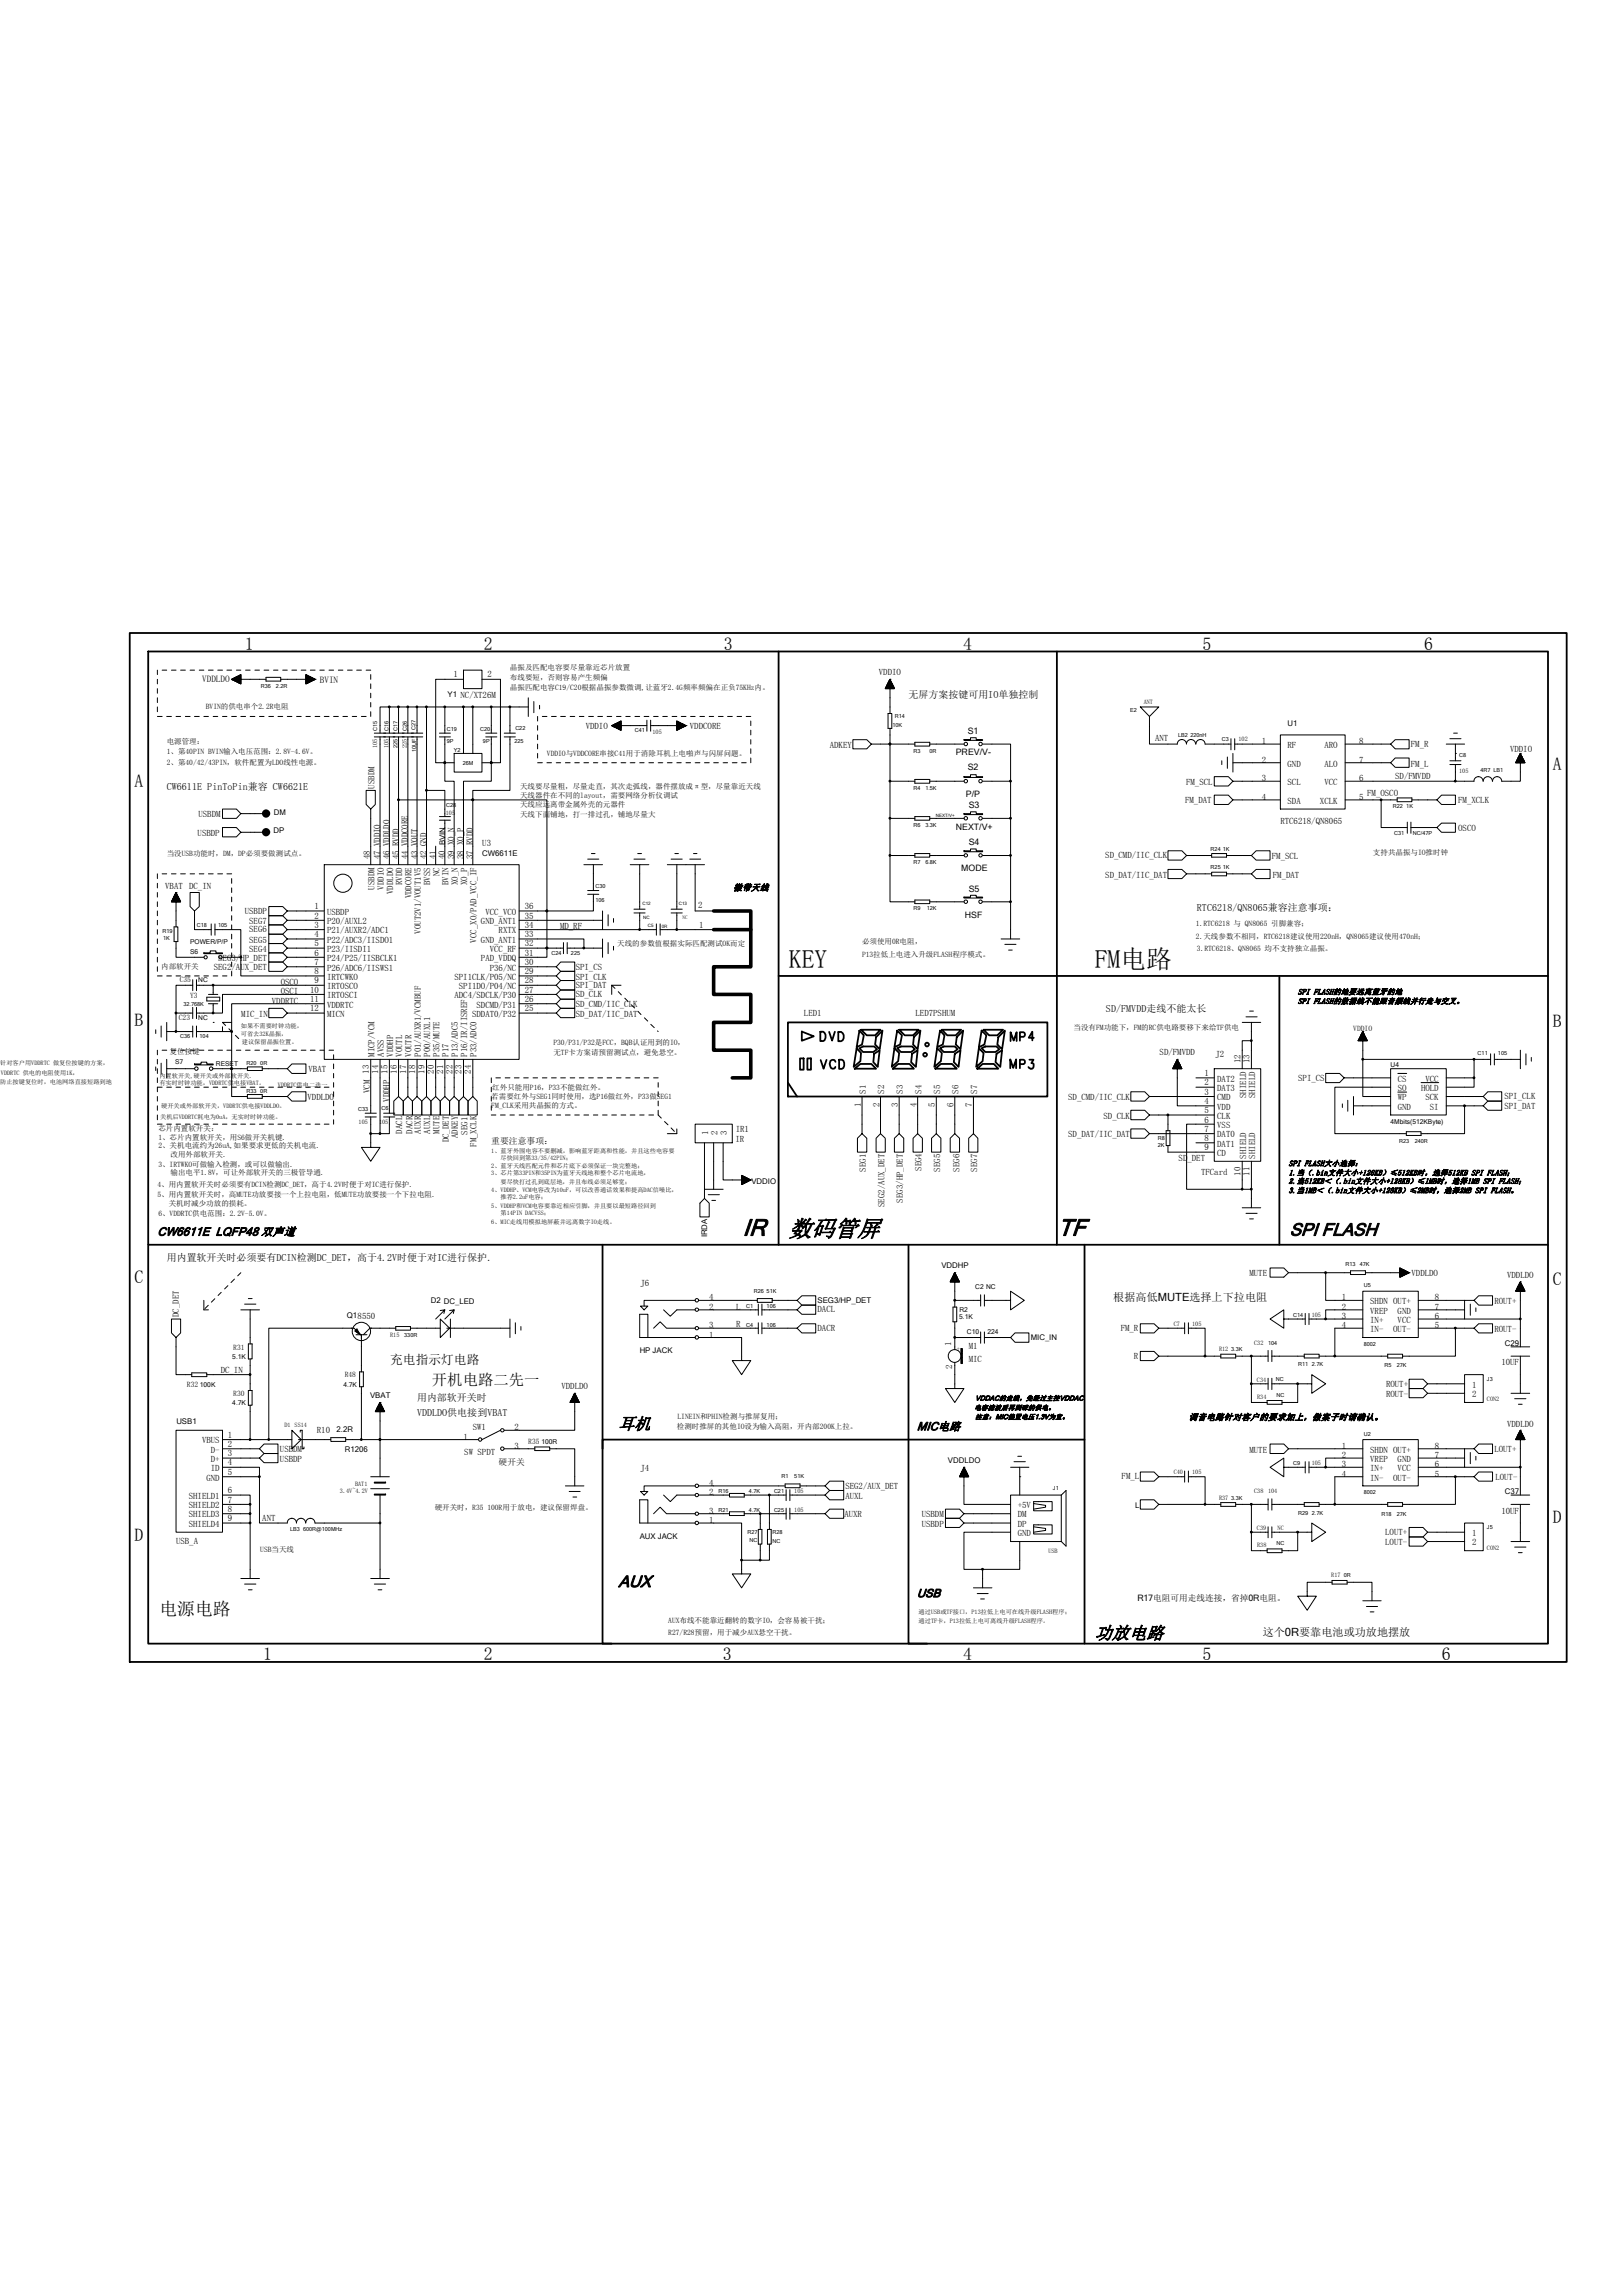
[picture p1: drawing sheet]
<svg xmlns="http://www.w3.org/2000/svg" width="210mm" height="297mm" viewBox="0 0 210 297" stroke-linecap="round" stroke-linejoin="round" font-family="sans-serif">
<defs><g id="words">
<g font-size="3.3">
<text x="102.1" y="125.2">KEY</text>
<text x="141.6" y="125.2">FM电路</text>
</g>
<g font-size="3.1">
<text x="96.1" y="159.9">IR</text>
<text x="102.1" y="160">数码管屏</text>
<text x="136.8" y="159.9">TF</text>
</g>
<g font-size="2.3">
<text x="31.7" y="84.1">1</text>
<text x="62.6" y="84.1">2</text>
<text x="93.7" y="84.1">3</text>
<text x="124.6" y="84.1">4</text>
<text x="155.6" y="84.1">5</text>
<text x="184.2" y="84.1">6</text>
<text x="17.4" y="101.8">A</text>
<text x="200.9" y="99.7">A</text>
<text x="17.4" y="132.8">B</text>
<text x="200.9" y="132.9">B</text>
<text x="166.8" y="159.9">SPI FLASH</text>
<text x="17.4" y="166">C</text>
<text x="200.9" y="166.2">C</text>
<text x="200.9" y="197.1">D</text>
<text x="17.4" y="199.3">D</text>
<text x="20.6" y="208.9">电源电路</text>
<text x="34.1" y="214.8">1</text>
<text x="62.6" y="214.8">2</text>
<text x="93.5" y="214.8">3</text>
<text x="124.6" y="214.8">4</text>
<text x="141.6" y="212">功放电路</text>
<text x="155.6" y="214.8">5</text>
<text x="186.5" y="214.8">6</text>
</g>
<g font-size="2.2">
<text x="80" y="184.9">耳机</text>
<text x="80" y="205.3">AUX</text>
</g>
<text font-size="2" x="55.9" y="179.2">开机电路二先一</text>
<text font-size="1.7" x="50.5" y="176.5">充电指示灯电路</text>
<g font-size="1.5">
<text x="20.4" y="159.9">CW6611E LQFP48 双声道</text>
<text x="118.6" y="185">MIC电路</text>
<text x="118.6" y="206.6">USB</text>
</g>
<g font-size="1.4">
<text x="144" y="168.4">根据高低MUTE选择上下拉电阻</text>
<text x="163.4" y="211.7">这个0R要靠电池或功放地摆放</text>
</g>
<g font-size="1.3">
<text x="117.5" y="90.3">无屏方案按键可用IO单独控制</text>
<text x="21.6" y="102.3">CW6611E PinToPin兼容 CW6621E</text>
<text x="154.9" y="117.9">RTC6218/QN8065兼容注意事项：</text>
<text x="143.1" y="130.9">SD/FMVDD走线不能太长</text>
<text x="21.6" y="163.2">用内置软开关时必须要有DCIN检测DC_DET，高于4.2V时便于对IC进行保护.</text>
<text x="54" y="181.3">用内部软开关时</text>
<text x="54" y="183.2">VDDLDO供电接到VBAT</text>
</g>
<g font-size="1.2">
<text x="26.2" y="88.2">VDDLDO</text>
<text x="41.4" y="88.4">BVIN</text>
<text x="94.9" y="115.2">微带天线</text>
<text x="153.8" y="183.7">调音电路针对客户的要求加上，做案子时请确认。</text>
</g>
<g font-size="1.1">
<text x="58.7" y="87.6">1</text>
<text x="63.1" y="87.6">2</text>
<text x="113.7" y="87.3">VDDIO</text>
<text x="75.8" y="94.4">VDDIO</text>
<text x="89.3" y="94.4">VDDCORE</text>
<text x="125.2" y="95">S1</text>
<text x="149.4" y="95.9">ANT</text>
<text x="107.4" y="96.8">ADKEY</text>
<text x="123.7" y="97.7">PREV/V-</text>
<text x="125.2" y="99.6">S2</text>
<text x="153.5" y="101.6">FM_SCL</text>
<text x="163.3" y="96.3">1</text>
<text x="163.3" y="98.7">2</text>
<text x="163.3" y="101.1">3</text>
<text x="166.6" y="96.8">RF</text>
<text x="166.6" y="99.2">GND</text>
<text x="166.6" y="101.6">SCL</text>
<text x="171.3" y="101.6">VCC</text>
<text x="171.3" y="99.2">ALO</text>
<text x="171.3" y="96.8">ARO</text>
<text x="175.8" y="101.1">6</text>
<text x="175.8" y="98.7">7</text>
<text x="175.8" y="96.3">8</text>
<text x="180.5" y="100.8">SD/FMVDD</text>
<text x="182.5" y="96.6">FM_R</text>
<text x="182.5" y="99.2">FM_L</text>
<text x="195.4" y="97.2">VDDIO</text>
<text x="25.7" y="105.6">USBDM</text>
<text x="48.5" y="102" transform="rotate(-90 48.5 102)">USBDM</text>
<text x="123.7" y="107.3">NEXT/V+</text>
<text x="125" y="103.1">P/P</text>
<text x="125.3" y="104.5">S3</text>
<text x="153.3" y="103.9">FM_DAT</text>
<text x="163.3" y="103.5">4</text>
<text x="165.7" y="106.6">RTC6218/QN8065</text>
<text x="166.6" y="104">SDA</text>
<text x="170.8" y="104">XCLK</text>
<text x="175.8" y="103.5">5</text>
<text x="176.9" y="103">FM_OSCO</text>
<text x="188.7" y="103.8">FM_XCLK</text>
<text x="188.7" y="107.5">OSCO</text>
<text x="25.6" y="108.2">USBDP</text>
<text x="47.9" y="111.1" transform="rotate(-90 47.9 111.1)">48</text>
<text x="49.2" y="111.1" transform="rotate(-90 49.2 111.1)">47 VDDIO</text>
<text x="50.4" y="111.1" transform="rotate(-90 50.4 111.1)">46 VDDLDO</text>
<text x="51.6" y="111.1" transform="rotate(-90 51.6 111.1)">45 RVDD</text>
<text x="52.8" y="111.1" transform="rotate(-90 52.8 111.1)">44 VDDCORE</text>
<text x="54" y="111.1" transform="rotate(-90 54 111.1)">43 VOUT</text>
<text x="55.2" y="111.1" transform="rotate(-90 55.2 111.1)">42 GND</text>
<text x="56.4" y="111.1" transform="rotate(-90 56.4 111.1)">41</text>
<text x="56.9" y="113.4" transform="rotate(-90 56.9 113.4)">NC</text>
<text x="57.6" y="111.1" transform="rotate(-90 57.6 111.1)">40</text>
<text x="58.8" y="111.1" transform="rotate(-90 58.8 111.1)">39 XO_N</text>
<text x="60" y="111.1" transform="rotate(-90 60 111.1)">38 XO_P</text>
<text x="61.2" y="111.1" transform="rotate(-90 61.2 111.1)">37 RVDD</text>
<text x="62.4" y="109.5">U3</text>
<text x="124.4" y="112.7">MODE</text>
<text x="125.3" y="109.3">S4</text>
<text x="143" y="111">SD_CMD/IIC_CLK</text>
<text x="143" y="113.5">SD_DAT/IIC_DAT</text>
<text x="164.5" y="111.1">FM_SCL</text>
<text x="164.7" y="113.5">FM_DAT</text>
<text x="21.4" y="115">VBAT</text>
<text x="24.5" y="115">DC_IN</text>
<text x="31.7" y="118.2">USBDP</text>
<text x="32.2" y="119.5">SEG7</text>
<text x="40.7" y="117.6">1</text>
<text x="40.7" y="118.8">2</text>
<text x="42.3" y="118.3">USBDP</text>
<text x="42.3" y="119.5">P20/AUXL2</text>
<text x="48.4" y="115.1" transform="rotate(-90 48.4 115.1)">USBDM</text>
<text x="49.7" y="115.1" transform="rotate(-90 49.7 115.1)">VDDIO</text>
<text x="50.9" y="115.7" transform="rotate(-90 50.9 115.7)">VDDLDO</text>
<text x="52" y="114.5" transform="rotate(-90 52 114.5)">RVDD</text>
<text x="53.3" y="116.2" transform="rotate(-90 53.3 116.2)">VDDCORE</text>
<text x="55.7" y="114.5" transform="rotate(-90 55.7 114.5)">BVSS</text>
<text x="58" y="114.5" transform="rotate(-90 58 114.5)">BVIN</text>
<text x="59.2" y="114.5" transform="rotate(-90 59.2 114.5)">XO_N</text>
<text x="60.5" y="114.5" transform="rotate(-90 60.5 114.5)">XO_P</text>
<text x="62.2" y="119.5">GND_ANT1</text>
<text x="62.8" y="118.3">VCC_VCO</text>
<text x="67.9" y="118.8">35</text>
<text x="67.9" y="117.6">36</text>
<text x="90.3" y="117.5">2</text>
<text x="124.8" y="118.7">HSF</text>
<text x="125.3" y="115.3">S5</text>
<text x="27.7" y="125.5">SEG2/AUX_DET</text>
<text x="28.2" y="124.3">SEG3/HP_DET</text>
<text x="32.2" y="123.1">SEG4</text>
<text x="32.2" y="121.9">SEG5</text>
<text x="32.2" y="120.6">SEG6</text>
<text x="40.7" y="120">3</text>
<text x="40.7" y="121.2">4</text>
<text x="40.7" y="122.4">5</text>
<text x="40.7" y="123.6">6</text>
<text x="40.7" y="124.8">7</text>
<text x="42.3" y="120.8">P21/AUXR2/ADC1</text>
<text x="42.3" y="122">P22/ADC3/IISDO1</text>
<text x="42.3" y="123.1">P23/IISDI1</text>
<text x="42.3" y="124.3">P24/P25/IISBCLK1</text>
<text x="42.3" y="125.6">P26/ADC6/IISWS1</text>
<text x="54.4" y="120.8" transform="rotate(-90 54.4 120.8)">VOUT2V1/VOUT1V5</text>
<text x="61.7" y="121.9" transform="rotate(-90 61.7 121.9)">VCC_XO/PAD_VCC_IF</text>
<text x="62.2" y="124.3">PAD_VDDQ</text>
<text x="62.2" y="122">GND_ANT1</text>
<text x="63.4" y="125.6">P36/NC</text>
<text x="63.4" y="123.1">VCC_RF</text>
<text x="64.5" y="120.8">RXTX</text>
<text x="67.9" y="124.8">30</text>
<text x="67.9" y="123.6">31</text>
<text x="67.9" y="122.4">32</text>
<text x="67.9" y="121.2">33</text>
<text x="67.9" y="120">34</text>
<text x="72.5" y="120.1">MD_RF</text>
<text x="74.5" y="125.4">SPI_CS</text>
<text x="90.5" y="120">1</text>
<text x="31.2" y="131.6">MIC_IN</text>
<text x="35.2" y="129.9">VDDRTC</text>
<text x="36.3" y="127.5">OSCO</text>
<text x="36.3" y="128.7">OSCI</text>
<text x="40.1" y="128.4">10</text>
<text x="40.1" y="129.6">11</text>
<text x="40.1" y="130.8">12</text>
<text x="40.7" y="126">8</text>
<text x="40.7" y="127.2">9</text>
<text x="42.3" y="126.7">IRTCWKO</text>
<text x="42.3" y="128">IRTOSCO</text>
<text x="42.3" y="129.1">IRTOSCI</text>
<text x="42.3" y="130.3">VDDRTC</text>
<text x="42.3" y="131.6">MICN</text>
<text x="58.8" y="129.1">ADC4/SDCLK/P30</text>
<text x="58.8" y="126.7">SPI1CLK/P05/NC</text>
<text x="59.4" y="128">SPI1DO/P04/NC</text>
<text x="61.1" y="131.6">SDDAT0/P32</text>
<text x="61.7" y="130.3">SDCMD/P31</text>
<text x="67.9" y="130.8">25</text>
<text x="67.9" y="129.6">26</text>
<text x="67.9" y="128.4">27</text>
<text x="67.9" y="127.2">28</text>
<text x="67.9" y="126">29</text>
<text x="74.5" y="127.8">SPI_DAT</text>
<text x="74.5" y="126.7">SPI_CLK</text>
<text x="74.5" y="129">SD_CLK</text>
<text x="74.5" y="130.2">SD_CMD/IIC_CLK</text>
<text x="74.5" y="131.6">SD_DAT/IIC_DAT</text>
<text x="104" y="131.4">LED1</text>
<text x="118.4" y="131.5">LED7PSHUM</text>
<text x="48.5" y="136.7" transform="rotate(-90 48.5 136.7)">MICP/VCM</text>
<text x="49.7" y="136.7" transform="rotate(-90 49.7 136.7)">AVSS</text>
<text x="50.9" y="136.7" transform="rotate(-90 50.9 136.7)">VDDHP</text>
<text x="52" y="136.7" transform="rotate(-90 52 136.7)">VOUTL</text>
<text x="53.3" y="136.7" transform="rotate(-90 53.3 136.7)">VOUTR</text>
<text x="54.4" y="136.7" transform="rotate(-90 54.4 136.7)">P01/AUXR1/VCMBUF</text>
<text x="55.7" y="136.7" transform="rotate(-90 55.7 136.7)">P00/AUXL1</text>
<text x="56.9" y="136.7" transform="rotate(-90 56.9 136.7)">P35/MUTE</text>
<text x="58" y="136.7" transform="rotate(-90 58 136.7)">P17</text>
<text x="59.2" y="136.7" transform="rotate(-90 59.2 136.7)">P13/ADC5</text>
<text x="60.5" y="136.7" transform="rotate(-90 60.5 136.7)">P16/IR/IISREF</text>
<text x="61.7" y="136.7" transform="rotate(-90 61.7 136.7)">P33/ADC0</text>
<text x="150" y="136.5">SD/FMVDD</text>
<text x="157.3" y="136.8">J2</text>
<text x="160.5" y="137.5" transform="rotate(-90 160.5 137.5)">12</text>
<text x="161.7" y="137.5" transform="rotate(-90 161.7 137.5)">13</text>
<text x="39.8" y="142.3">VDDLDO</text>
<text x="39.9" y="138.7">VBAT</text>
<text x="47.9" y="141.4" transform="rotate(-90 47.9 141.4)">VCM 13</text>
<text x="48.9" y="138.9" transform="rotate(-90 48.9 138.9)">14</text>
<text x="50.4" y="142.6" transform="rotate(-90 50.4 142.6)">VDDHP 15</text>
<text x="51.3" y="138.9" transform="rotate(-90 51.3 138.9)">16</text>
<text x="52.5" y="138.9" transform="rotate(-90 52.5 138.9)">17</text>
<text x="53.7" y="138.9" transform="rotate(-90 53.7 138.9)">18</text>
<text x="54.9" y="138.9" transform="rotate(-90 54.9 138.9)">19</text>
<text x="56.1" y="138.9" transform="rotate(-90 56.1 138.9)">20</text>
<text x="57.3" y="138.9" transform="rotate(-90 57.3 138.9)">21</text>
<text x="58.5" y="138.9" transform="rotate(-90 58.5 138.9)">22</text>
<text x="59.7" y="138.9" transform="rotate(-90 59.7 138.9)">23</text>
<text x="60.9" y="138.9" transform="rotate(-90 60.9 138.9)">24</text>
<text x="111.4" y="143.3" transform="rotate(-90 111.4 143.3)">1</text>
<text x="112" y="141.5" transform="rotate(-90 112 141.5)">S1</text>
<text x="113.8" y="143.3" transform="rotate(-90 113.8 143.3)">2</text>
<text x="114.4" y="141.5" transform="rotate(-90 114.4 141.5)">S2</text>
<text x="116.2" y="143.3" transform="rotate(-90 116.2 143.3)">3</text>
<text x="116.8" y="141.5" transform="rotate(-90 116.8 141.5)">S3</text>
<text x="118.6" y="143.3" transform="rotate(-90 118.6 143.3)">4</text>
<text x="119.2" y="141.5" transform="rotate(-90 119.2 141.5)">S4</text>
<text x="121" y="143.3" transform="rotate(-90 121 143.3)">5</text>
<text x="121.6" y="141.5" transform="rotate(-90 121.6 141.5)">S5</text>
<text x="123.4" y="143.3" transform="rotate(-90 123.4 143.3)">6</text>
<text x="124" y="141.5" transform="rotate(-90 124 141.5)">S6</text>
<text x="125.8" y="143.3" transform="rotate(-90 125.8 143.3)">7</text>
<text x="126.4" y="141.5" transform="rotate(-90 126.4 141.5)">S7</text>
<text x="138.2" y="142.3">SD_CMD/IIC_CLK</text>
<text x="155.8" y="139.2">1</text>
<text x="155.8" y="140.4">2</text>
<text x="155.8" y="141.6">3</text>
<text x="155.8" y="142.8">4</text>
<text x="157.5" y="139.9">DAT2</text>
<text x="157.5" y="141.1">DAT3</text>
<text x="157.5" y="142.3">CMD</text>
<text x="157.5" y="143.6">VDD</text>
<text x="161.2" y="142" transform="rotate(-90 161.2 142)">SHIELD</text>
<text x="162.4" y="142" transform="rotate(-90 162.4 142)">SHIELD</text>
<text x="168" y="139.8">SPI_CS</text>
<text x="180.8" y="139.9">CS</text>
<text x="180.8" y="141.1">SO</text>
<text x="180.8" y="142.3">WP</text>
<text x="180.8" y="143.6">GND</text>
<text x="183.9" y="141.1">HOLD</text>
<text x="184.4" y="142.3">SCK</text>
<text x="184.4" y="139.9">VCC</text>
<text x="185" y="143.6">SI</text>
<text x="194.6" y="143.5">SPI_DAT</text>
<text x="194.6" y="142.2">SPI_CLK</text>
<text x="52" y="146.7" transform="rotate(-90 52 146.7)">DACL</text>
<text x="53.4" y="146.7" transform="rotate(-90 53.4 146.7)">DACR</text>
<text x="54.5" y="146.7" transform="rotate(-90 54.5 146.7)">AUXR</text>
<text x="55.7" y="146.7" transform="rotate(-90 55.7 146.7)">AUXL</text>
<text x="56.9" y="146.7" transform="rotate(-90 56.9 146.7)">MUTE</text>
<text x="58.1" y="147.8" transform="rotate(-90 58.1 147.8)">DC_DET</text>
<text x="59.2" y="147.2" transform="rotate(-90 59.2 147.2)">ADKEY</text>
<text x="60.5" y="146.8" transform="rotate(-90 60.5 146.8)">SEG1</text>
<text x="61.7" y="148.4" transform="rotate(-90 61.7 148.4)">FM_XCLK</text>
<text x="63.6" y="148">重要注意事项：</text>
<text x="91.6" y="146.9" transform="rotate(-90 91.6 146.9)">1</text>
<text x="92.8" y="146.9" transform="rotate(-90 92.8 146.9)">2</text>
<text x="94" y="146.9" transform="rotate(-90 94 146.9)">3</text>
<text x="95.1" y="147.7">IR</text>
<text x="95.2" y="146.4">IR1</text>
<text x="138.2" y="147.1">SD_DAT/IIC_DAT</text>
<text x="142.8" y="144.7">SD_CLK</text>
<text x="155.8" y="144">5</text>
<text x="155.8" y="145.2">6</text>
<text x="155.8" y="146.4">7</text>
<text x="155.8" y="147.6">8</text>
<text x="155.8" y="148.8">9</text>
<text x="157.5" y="144.7">CLK</text>
<text x="157.5" y="145.9">VSS</text>
<text x="157.5" y="147.2">DAT0</text>
<text x="157.5" y="148.3">DAT1</text>
<text x="157.5" y="149.5">CD</text>
<text x="161.2" y="149.9" transform="rotate(-90 161.2 149.9)">SHIELD</text>
<text x="162.4" y="149.9" transform="rotate(-90 162.4 149.9)">SHIELD</text>
<text x="112" y="151.6" transform="rotate(-90 112 151.6)">SEG1</text>
<text x="116.8" y="155.6" transform="rotate(-90 116.8 155.6)">SEG3/HP_DET</text>
<text x="119.2" y="151.5" transform="rotate(-90 119.2 151.5)">SEG4</text>
<text x="121.6" y="151.6" transform="rotate(-90 121.6 151.6)">SEG5</text>
<text x="124.1" y="151.6" transform="rotate(-90 124.1 151.6)">SEG6</text>
<text x="126.4" y="151.6" transform="rotate(-90 126.4 151.6)">SEG7</text>
<text x="152.5" y="150.2">SD_DET</text>
<text x="155.4" y="152.1">TFCard</text>
<text x="160.5" y="152.1" transform="rotate(-90 160.5 152.1)">10</text>
<text x="161.7" y="152.1" transform="rotate(-90 161.7 152.1)">11</text>
<text x="114.4" y="156.1" transform="rotate(-90 114.4 156.1)">SEG2/AUX_DET</text>
<text x="82.9" y="166.3">J6</text>
<text x="161.6" y="165.1">MUTE</text>
<text x="182.6" y="165.1">VDDLDO</text>
<text x="195" y="165.4">VDDLDO</text>
<text x="23.1" y="170.4" transform="rotate(-90 23.1 170.4)">DC_DET</text>
<text x="91.8" y="171.8">3</text>
<text x="91.8" y="168.2">4</text>
<text x="91.8" y="169.5">2</text>
<text x="91.8" y="173">1</text>
<text x="95.2" y="169.5">L</text>
<text x="95.2" y="171.6">R</text>
<text x="105.8" y="169.8">DACL</text>
<text x="105.8" y="172.2">DACR</text>
<text x="145" y="172.2">FM_R</text>
<text x="173.6" y="168.2">1</text>
<text x="173.6" y="169.5">2</text>
<text x="173.6" y="170.6">3</text>
<text x="173.6" y="171.8">4</text>
<text x="177.3" y="168.7">SHDN OUT+</text>
<text x="177.3" y="169.9">VREP</text>
<text x="177.3" y="171.1">IN+</text>
<text x="177.3" y="172.3">IN-</text>
<text x="180.3" y="172.3">OUT-</text>
<text x="180.8" y="171.1">VCC</text>
<text x="180.8" y="169.9">GND</text>
<text x="185.7" y="171.8">5</text>
<text x="185.7" y="170.6">6</text>
<text x="185.7" y="169.5">7</text>
<text x="185.7" y="168.2">8</text>
<text x="193.3" y="172.3">ROUT-</text>
<text x="193.3" y="168.7">ROUT+</text>
<text x="28.6" y="177.6">DC_IN</text>
<text x="72.6" y="179.6">VDDLDO</text>
<text x="123" y="174.1" transform="rotate(-90 123 174.1)">1</text>
<text x="123.2" y="177.1" transform="rotate(-90 123.2 177.1)">2</text>
<text x="125.3" y="174.5">M1</text>
<text x="125.3" y="176.2">MIC</text>
<text x="146.7" y="175.8">R</text>
<text x="179.3" y="179.4">ROUT+</text>
<text x="190.5" y="179.5">1</text>
<text x="194.2" y="176.7">10UF</text>
<text x="29.5" y="186">1</text>
<text x="41" y="185.4">R10</text>
<text x="61.2" y="185">SW1</text>
<text x="66.5" y="185">2</text>
<text x="179.3" y="180.7">ROUT-</text>
<text x="190.5" y="180.7">2</text>
<text x="195" y="184.6">VDDLDO</text>
<text x="26.1" y="186.7">VBUS</text>
<text x="26.7" y="191.5">GND</text>
<text x="27.3" y="187.9">D-</text>
<text x="27.3" y="189.1">D+</text>
<text x="27.3" y="190.3">ID</text>
<text x="29.5" y="187.2">2</text>
<text x="29.5" y="188.4">3</text>
<text x="29.5" y="189.6">4</text>
<text x="29.5" y="190.8">5</text>
<text x="36.2" y="187.8">USBDM</text>
<text x="36.2" y="189.1">USBDP</text>
<text x="60" y="186.2">1</text>
<text x="60.1" y="188.3">SW SPDT</text>
<text x="64.5" y="189.6">硬开关</text>
<text x="66.5" y="187.4">3</text>
<text x="82.9" y="190.3">J4</text>
<text x="145.1" y="191.4">FM_L</text>
<text x="161.6" y="187.9">MUTE</text>
<text x="173.6" y="187.4">1</text>
<text x="173.6" y="188.6">2</text>
<text x="173.6" y="189.8">3</text>
<text x="173.6" y="191.1">4</text>
<text x="177.3" y="187.9">SHDN OUT+</text>
<text x="177.3" y="189.1">VREP</text>
<text x="177.3" y="190.3">IN+</text>
<text x="177.3" y="191.5">IN-</text>
<text x="180.3" y="191.5">OUT-</text>
<text x="180.8" y="190.3">VCC</text>
<text x="180.8" y="189.1">GND</text>
<text x="185.7" y="191.1">5</text>
<text x="185.7" y="189.8">6</text>
<text x="185.7" y="188.6">7</text>
<text x="185.7" y="187.4">8</text>
<text x="193.3" y="187.8">LOUT+</text>
<text x="193.5" y="191.5">LOUT-</text>
<text x="24.4" y="193.9">SHIELD1</text>
<text x="24.4" y="195.1">SHIELD2</text>
<text x="24.4" y="196.3">SHIELD3</text>
<text x="24.4" y="197.5">SHIELD4</text>
<text x="29.5" y="193.2">6</text>
<text x="29.5" y="194.4">7</text>
<text x="29.5" y="195.6">8</text>
<text x="29.5" y="196.8">9</text>
<text x="33.9" y="196.8">ANT</text>
<text x="91.8" y="195.8">3</text>
<text x="91.8" y="192.2">4</text>
<text x="91.8" y="193.4">2</text>
<text x="91.8" y="197">1</text>
<text x="109.2" y="196.3">AUXR</text>
<text x="109.4" y="193.9">AUXL</text>
<text x="109.4" y="192.6">SEG2/AUX_DET</text>
<text x="119.3" y="196.3">USBDM</text>
<text x="119.3" y="197.5">USBDP</text>
<text x="131.7" y="195.1">+5V</text>
<text x="131.7" y="196.3">DM</text>
<text x="131.7" y="197.5">DP</text>
<text x="194.2" y="195.9">10UF</text>
<text x="22.8" y="199.8">USB_A</text>
<text x="131.7" y="198.7">GND</text>
<text x="179.2" y="198.6">LOUT+</text>
<text x="179.2" y="199.9">LOUT-</text>
<text x="190.5" y="198.7">1</text>
<text x="190.5" y="199.9">2</text>
<text x="147.2" y="207.1">R17电阻可用走线连接，省掉0R电阻。</text>
</g>
<g font-size="1">
<text x="66" y="86.7">晶振及匹配电容要尽量靠近芯片放置</text>
<text x="66" y="88">布线要短，否则容易产生频偏</text>
<text x="66" y="89.3">晶振匹配电容C19/C20根据晶振参数微调,让蓝牙2.4G频率频偏在正负75KHz内。</text>
<text x="26.6" y="91.7">BVIN的供电串个2.2R电阻</text>
<text x="57.9" y="90.1">Y1 NC/XT26M</text>
<text x="166.6" y="93.9">U1</text>
<text x="21.6" y="98.9">2、第40/42/43PIN，软件配置为LDO线性电源。</text>
<text x="21.6" y="96.3">电源管理：</text>
<text x="21.6" y="97.6">1、第40PIN BVIN输入电压范围：2.8V-4.6V。</text>
<text x="70.8" y="97.9">VDDIO与VDDCORE串接C41用于消除耳机上电啪声与闪屏问题。</text>
<text x="35.4" y="107.8">DP</text>
<text x="35.4" y="105.4">DM</text>
<text x="67.3" y="102">天线要尽量粗，尽量走直，其次走弧线，器件摆放成π型，尽量靠近天线</text>
<text x="67.3" y="103.2">天线器件在不同的layout，需要网络分析仪调试</text>
<text x="67.3" y="104.4">天线应远离带金属外壳的元器件</text>
<text x="67.3" y="105.6">天线下面铺地，打一排过孔，铺地尽量大</text>
<text x="21.6" y="110.7">当没USB功能时，DM，DP必须要做测试点。</text>
<text x="57.6" y="109.3" transform="rotate(-90 57.6 109.3)">BVIN</text>
<text x="62.4" y="110.8">CW6611E</text>
<text x="177.6" y="110.6">支持共晶振与IO推时钟</text>
<text x="154.7" y="119.8">1.RTC6218 与 QN8065 引脚兼容；</text>
<text x="20.8" y="125.3">内部软开关</text>
<text x="79.9" y="122.4">天线的参数值根据实际匹配测试OK而定</text>
<text x="111.5" y="122.2">必须使用0R电阻，</text>
<text x="111.5" y="123.8">P13拉低上电进入升级FLASH程序模式。</text>
<text x="154.7" y="121.5">2.天线参数不相同，RTC6218建议使用220nH，QN8065建议使用470nH；</text>
<text x="154.9" y="123">3.RTC6218、QN8065 均不支持独立晶振。</text>
<text x="23.3" y="127.1">C35</text>
<text x="24.6" y="129.1">Y3</text>
<text x="167.9" y="128.7">SPI FLASH的地要远离蓝牙的地</text>
<text x="167.9" y="129.9">SPI FLASH的数据线不能跟音频线并行走与交叉。</text>
<text x="21.9" y="136.3">复位按键</text>
<text x="23.1" y="132">C23</text>
<text x="71.6" y="135.3">P30/P31/P32是FCC，BQB认证用到的IO，</text>
<text x="71.6" y="136.5">无TF卡方案请预留测试点，避免悬空。</text>
<text x="138.9" y="133.2">当没有FM功能下，FM的RC供电路要移下来给TF供电</text>
<text x="175.1" y="133.3">VDDIO</text>
<text x="63.6" y="142.2">若需要红外与SEG1同时使用，选P16做红外，P33做SEG1</text>
<text x="63.6" y="143.4">FM_CLK采用共晶振的方式。</text>
<text x="63.7" y="141">红外只能用P16，P33不能做红外。</text>
<text x="20.5" y="146.3">芯片内置软开关：</text>
<text x="20.5" y="147.5">1、芯片内置软开关，用S6做开关机键.</text>
<text x="20.5" y="148.6">2、关机电流约为26uA,如果要求更低的关机电流.</text>
<text x="22.1" y="149.7">改用外部软开关.</text>
<text x="20.4" y="153.5">4、用内置软开关时必须要有DCIN检测DC_DET，高于4.2V时便于对IC进行保护.</text>
<text x="20.4" y="154.8">5、用内置软开关时，高MUTE功放要接一个上拉电阻，低MUTE功放要接一个下拉电阻.</text>
<text x="20.5" y="151">3、IRTWKO可做输入检测，或可以做输出.</text>
<text x="22.1" y="152.1">输出电平1.8V，可让外部软开关的三极管导通.</text>
<text x="97.2" y="153.1">VDDIO</text>
<text x="166.7" y="154.3">3.当1MB＜（.bin文件大小+128KB）≤2MB时，选择2MB SPI FLASH。</text>
<text x="166.7" y="153.1">2.当512KB＜（.bin文件大小+128KB）≤1MB时，选择1MB SPI FLASH；</text>
<text x="166.7" y="152.1">1.当（.bin文件大小+128KB）≤512KB时，选择512KB SPI FLASH；</text>
<text x="166.7" y="150.9">SPI FLASH大小选择：</text>
<text x="20.5" y="157.3">6、VDDRTC供电范围：2.2V-5.0V。</text>
<text x="21.8" y="156">关机时减少功放的损耗。</text>
<text x="91.5" y="160.1" transform="rotate(-90 91.5 160.1)">IRDA</text>
<text x="121.8" y="164">VDDHP</text>
<text x="44.9" y="170.5">Q18550</text>
<text x="55.8" y="168.6">D2 DC_LED</text>
<text x="105.8" y="168.6">SEG3/HP_DET</text>
<text x="133.3" y="173.4">MIC_IN</text>
<text x="24.2" y="179.4">R32</text>
<text x="30.2" y="174.6">R31</text>
<text x="44.6" y="178.2">R48</text>
<text x="82.8" y="175.1">HP JACK</text>
<text x="194.7" y="174.1">C29</text>
<text x="22.8" y="184.2">USB1</text>
<text x="30.2" y="180.6">R30</text>
<text x="43.5" y="185.3">2.2R</text>
<text x="47.9" y="180.8">VBAT</text>
<text x="87.6" y="184.9">检测时推屏的其他IO设为输入高阻，开内部200K上拉。</text>
<text x="87.7" y="183.6">LINEIN和PHIN检测与推屏复用；</text>
<text x="44.6" y="187.8">R1206</text>
<text x="68.3" y="186.8">R35</text>
<text x="122.6" y="189.2">VDDLDO</text>
<text x="56.2" y="195.4">硬开关时，R35 100R用于放电，建议保留焊盘。</text>
<text x="146.9" y="195.1">L</text>
<text x="194.7" y="193.3">C37</text>
<text x="33.7" y="200.7">USB当天线</text>
<text x="82.8" y="199.1">AUX JACK</text>
<text x="86.5" y="210">AUX布线不能靠近翻转的数字IO，会容易被干扰；</text>
<text x="86.5" y="211.5">R27/R28预留，用于减少AUX悬空干扰。</text>
</g>
<g font-size=".9">
<text x="24.6" y="123.4">S6</text>
<text x="24.6" y="122.2">POWER/P/P</text>
<text x="25.7" y="127.1">NC</text>
<text x="22.6" y="137.6">S7</text>
<text x="25.7" y="132">NC</text>
<text x="27.9" y="137.9">RESET</text>
<text x="179.9" y="138">U4</text>
<text x="179.9" y="145.4">4Mbits(512KByte)</text>
<text x="126.2" y="166.8">C2 NC</text>
<text x="124.1" y="170.6">5.1K</text>
<text x="124.1" y="169.7">R2</text>
<text x="125.1" y="172.6">C10</text>
<text x="127.8" y="172.6">224</text>
<text x="25.9" y="179.4">100K</text>
<text x="30.1" y="175.8">5.1K</text>
<text x="44.4" y="179.4">4.7K</text>
<text x="30.1" y="181.8">4.7K</text>
<text x="126" y="182.4">电容滤波后再到咪的供电。</text>
<text x="126.2" y="183.6">注意：MIC偏置电压1.3V为宜。</text>
<text x="126.2" y="181.2">VDDAC的走线，先经过主控VDDAC</text>
<text x="70.1" y="186.8">100R</text>
</g>
<g font-size=".8">
<text x="84.4" y="94.9">105</text>
<text x="148" y="91.1">ANT</text>
<text x="160.2" y="95.9">102</text>
<text x="48.8" y="96.8" transform="rotate(-90 48.8 96.8)">105</text>
<text x="50.2" y="96.8" transform="rotate(-90 50.2 96.8)">105</text>
<text x="52.6" y="96.8" transform="rotate(-90 52.6 96.8)">225</text>
<text x="188.8" y="100">105</text>
<text x="57.7" y="105.4">105</text>
<text x="0" y="137.8">针对客户用VDDRTC 做复位按键的方案，</text>
<text x="31.2" y="133">如果不需要时钟功能，</text>
<text x="31.2" y="134.1">可省去32K晶振，</text>
<text x="31.3" y="135.1">建议保留晶振位置。</text>
<text x="0" y="140.3">防止按键复位时，电池网络直接短路到地</text>
<text x=".1" y="139.1">VDDRTC 供电的电阻使用1K，</text>
<text x="20.6" y="139.4">内置软开关,硬开关或外部软开关.</text>
<text x="20.6" y="140.4">有实时时钟功能，VDDRTC供电接VBAT。</text>
<text x="20.8" y="143.4">硬开关或外部软开关，VDDRTC供电接VDDLDO。</text>
<text x="36" y="140.7">VDDRTC供电二选一</text>
<text x="20.7" y="144.7">关机后VDDRTC耗电为0uA，无实时时钟功能。</text>
<text x="46.4" y="145.4">105</text>
<text x="49" y="145.4">105</text>
<text x="63.6" y="149.2">1、蓝牙外围电容不要删减，影响蓝牙距离和性能，并且这些电容要</text>
<text x="63.6" y="151.1">2、蓝牙天线匹配元件和芯片底下必须保证一块完整地；</text>
<text x="63.6" y="152.1">3、芯片第33PIN和35PIN为蓝牙天线地和整个芯片电流地，</text>
<text x="63.6" y="154.2">4、VDDHP、VCM电容改为10uF，可以改善通话效果和提高DAC信噪比，</text>
<text x="64.7" y="150.1">尽快回到第33/35/42PIN；</text>
<text x="64.7" y="153.1">要尽快打过孔到底层地，并且布线必须足够宽；</text>
<text x="64.7" y="155.2">推荐2.2uF电容；</text>
<text x="63.6" y="156.3">5、VDDHP和VCM电容要靠近相应引脚，并且要以最短路径回到</text>
<text x="63.6" y="158.4">6、MIC走线用模拟地屏蔽并远离数字IO走线。</text>
<text x="64.7" y="157.2">第14PIN DACVSS；</text>
<text x="50.5" y="173">R15</text>
<text x="151.8" y="171.5">C7</text>
<text x="154.2" y="171.5">105</text>
<text x="162.3" y="174">C32</text>
<text x="169.7" y="170.4">105</text>
<text x="123.8" y="174.8">+</text>
<text x="157.7" y="174.8">R12</text>
<text x="162.6" y="178.8">C34</text>
<text x="36.8" y="184.7">D1 SS14</text>
<text x="162.6" y="181">R34</text>
<text x="192.4" y="181.3">CON2</text>
<text x="151.8" y="190.7">C40</text>
<text x="154.2" y="190.7">105</text>
<text x="169.7" y="189.6">105</text>
<text x="44" y="193.2">3.4V~4.2V</text>
<text x="45.9" y="192.2">BAT1</text>
<text x="102.8" y="193.2">105</text>
<text x="102.8" y="195.6">105</text>
<text x="157.7" y="194">R37</text>
<text x="162.3" y="193.2">C38</text>
<text x="162.6" y="198">C39</text>
<text x="164.1" y="193.2">104</text>
<text x="165.3" y="198">NC</text>
<text x="135.6" y="200.9">USB</text>
<text x="162.6" y="200.1">R38</text>
<text x="192.4" y="200.5">CON2</text>
<text x="118.9" y="208.8">通过USB或TF接口，P13拉低上电可在线升级FLASH程序；</text>
<text x="118.9" y="210">通过TF卡，P13拉低上电可离线升级FLASH程序。</text>
<text x="172.2" y="204">R17</text>
</g>
<g font-size=".7">
<text x="33.7" y="89">R36</text>
<text x="35.7" y="89">2.2R</text>
<text x="48.8" y="94.6" transform="rotate(-90 48.8 94.6)">C15</text>
<text x="50.2" y="94.6" transform="rotate(-90 50.2 94.6)">C16</text>
<text x="51.4" y="94.6" transform="rotate(-90 51.4 94.6)">C17</text>
<text x="52.6" y="94.6" transform="rotate(-90 52.6 94.6)">C26</text>
<text x="53.7" y="94.5" transform="rotate(-90 53.7 94.5)">C27</text>
<text x="57.8" y="94.6">C19</text>
<text x="62.1" y="94.6">C20</text>
<text x="66.7" y="94.5">C22</text>
<text x="82.1" y="94.7">C41</text>
<text x="115.5" y="94">10K</text>
<text x="115.8" y="92.9">R14</text>
<text x="146.2" y="92.1">E2</text>
<text x="152.4" y="95.3">LB2 220nH</text>
<text x="158.1" y="95.9">C3</text>
<text x="51.4" y="96.8" transform="rotate(-90 51.4 96.8)">225</text>
<text x="53.8" y="97.3" transform="rotate(-90 53.8 97.3)">10UF</text>
<text x="57.8" y="96.2">9P</text>
<text x="58.7" y="97.2">Y2</text>
<text x="59.9" y="98.9">26M</text>
<text x="62.5" y="96.2">9P</text>
<text x="66.5" y="96.2">225</text>
<text x="118.2" y="97.4">R3</text>
<text x="120.2" y="97.4">0R</text>
<text x="188.8" y="98">C8</text>
<text x="191.6" y="99.9">4R7 LB1</text>
<text x="57.7" y="104.4">C28</text>
<text x="118.2" y="102.2">R4</text>
<text x="118.2" y="107">R6</text>
<text x="119.7" y="102.2">1.5K</text>
<text x="119.7" y="107">3.3K</text>
<text x="180.2" y="104.6">R22 1K</text>
<text x="118.2" y="111.8">R7</text>
<text x="119.7" y="111.8">6.8K</text>
<text x="156.6" y="110.1">R24 1K</text>
<text x="156.6" y="112.5">R25 1K</text>
<text x="180.4" y="108.1">C31</text>
<text x="182.8" y="108.1">NC/47P</text>
<text x="25.5" y="120">C18</text>
<text x="28.2" y="120">105</text>
<text x="77" y="114.9">C30</text>
<text x="77" y="116.7">106</text>
<text x="88.3" y="118.8">NC</text>
<text x="118.2" y="117.8">R9</text>
<text x="119.9" y="117.8">12K</text>
<text x="21" y="120.6">R19</text>
<text x="21.1" y="121.6">1K</text>
<text x="71.4" y="123.5">C24</text>
<text x="73.9" y="123.5">225</text>
<text x="23.7" y="130.1">32.768K</text>
<text x="23.3" y="134.3">C36</text>
<text x="25.8" y="134.3">104</text>
<text x="31.9" y="137.8">R20 0R</text>
<text x="191.2" y="136.5">C11</text>
<text x="193.8" y="136.5">105</text>
<text x="31.9" y="141.4">R33 0R</text>
<text x="46.3" y="143.8">C33</text>
<text x="49.4" y="143.6">C6</text>
<text x="149.8" y="147.5">R8</text>
<text x="149.8" y="148.3">2K</text>
<text x="181" y="147.8">R23</text>
<text x="183" y="147.8">240R</text>
<text x="97.5" y="167.3">R26 51K</text>
<text x="174.1" y="163.8">R13</text>
<text x="175.9" y="163.8">47K</text>
<text x="176.4" y="166.6">U5</text>
<text x="52.3" y="173">330R</text>
<text x="96.5" y="169.2">C1</text>
<text x="96.5" y="171.6">C4</text>
<text x="99.2" y="169.2">106</text>
<text x="99.2" y="171.6">106</text>
<text x="164.1" y="174">104</text>
<text x="167.3" y="170.4">C14</text>
<text x="159.3" y="174.8">3.3K</text>
<text x="165.1" y="178.6">NC</text>
<text x="168" y="176.8">R11 2.7K</text>
<text x="176.4" y="174.1">8002</text>
<text x="179.1" y="176.9">R5</text>
<text x="180.7" y="176.9">27K</text>
<text x="192.4" y="178.7">J3</text>
<text x="165.2" y="180.8">NC</text>
<text x="176.4" y="185.8">U2</text>
<text x="101.1" y="191.3">R1</text>
<text x="102.8" y="191.3">51K</text>
<text x="167.3" y="189.6">C9</text>
<text x="92.9" y="193.2">R16</text>
<text x="92.9" y="195.6">R21</text>
<text x="96.9" y="193.2">4.7K</text>
<text x="96.9" y="195.6">4.7K</text>
<text x="100.1" y="193.2">C21</text>
<text x="100.1" y="195.6">C25</text>
<text x="136.2" y="192.8">J1</text>
<text x="159.3" y="194">3.3K</text>
<text x="168" y="195.9">R29 2.7K</text>
<text x="176.4" y="193.3">8002</text>
<text x="178.8" y="196.1">R18</text>
<text x="180.7" y="196.1">27K</text>
<text x="192.4" y="197.9">J5</text>
<text x="37.5" y="198.1">LB3 600R@100MHz</text>
<text x="96.7" y="198.5">R27</text>
<text x="97" y="199.5">NC</text>
<text x="99.9" y="198.5">R28</text>
<text x="99.9" y="199.6">NC</text>
<text x="165.2" y="199.9">NC</text>
<text x="173.8" y="204">0R</text>
</g>
<g font-size=".6">
<text x="121.1" y="105.6">NEXT/V+</text>
<text x="83.1" y="117.1">C12</text>
<text x="83.2" y="119">NC</text>
<text x="83.8" y="120">C5</text>
<text x="87.8" y="117.1">C13</text>
<text x="85.6" y="120">0R</text>
</g>
</g></defs>
<g fill="none" stroke="#000" stroke-width=".23">
<path d="M16.8 81.9h185.9v133.1h-185.9zM19.2 84.3h181.1v128.3h-181.1zM100.7 84.3v76.7M136.7 84.3v76.7M100.7 126.3h99.6M101.9 132.3h33.6v9.6h-33.6zM103.5 136.9h.5v1.5h-.5zM103.7 133.5l1.6 .6-1.6 .5zM104.5 136.9h.4v1.5h-.4zM106.1 133.5h.4a.72 .72 0 0 1 0 1.2h-.4zM106.9 137.1l-.3 1.2-.4-1.2M108 133.5l-.3 1.1-.4-1.1"/>
<path d="M108.1 137.4l-.1-.2-.3-.1a.65 .65 0 0 0 0 1.2h.2l.2-.3M108.5 133.5h.3a.68 .68 0 0 1 0 1.2h-.3v-1.2M108.6 137.1h.3a.71 .71 0 0 1 0 1.2h-.3zM110.6 138.3l.7-.7h1.4l.6 .7zM110.8 135.6l.6 .6-.1 1.1-.9 .7zM111.2 133.3l.6 .6-.3 1.2-.7 .4zM111.2 135.6l.5-.2h1.4l.4 .3-.5 .4h-1.3zM111.4 133.2h2.5l-.7 .7h-1.1zM113.1 136.3l.7-.4-.2 2.1-.6-.6zM114.2 133.3l-.4 2.4-.6-.6 .1-.9zM115.5 138.3l.7-.7h1.5l.5 .7zM115.7 135.6l.6 .6-.1 1.1-.8 .7z"/>
<path d="M116.1 133.3l.6 .6-.2 1.2-.8 .4zM116.1 135.6l.5-.2h1.4l.4 .3-.5 .4h-1.3zM116.3 133.2h2.6l-.8 .7h-1zM118 136.3l.7-.4-.2 2.1-.6-.6zM119.1 133.3l-.4 2.4-.6-.6 .1-.9zM121 138.3l.7-.7h1.5l.6 .7zM121.2 135.6l.7 .6-.2 1.1-.8 .7zM121.6 133.3l.6 .6-.2 1.2-.8 .4zM121.6 135.6l.5-.2h1.4l.4 .3-.5 .4h-1.3zM121.9 133.2h2.5l-.7 .7h-1.1zM123.5 136.3l.8-.4-.3 2.1-.6-.6zM124.6 133.3l-.3 2.4-.6-.6 .1-.9z"/>
<path d="M126.4 138.3l.7-.7h1.5l.6 .7zM126.6 135.6l.7 .6-.2 1.1-.8 .7zM127 133.3l.6 .6-.2 1.2-.8 .4zM127 135.6l.5-.2h1.4l.4 .3-.5 .4h-1.3zM127.3 133.2h2.5l-.8 .7h-1zM128.9 136.3l.7-.4-.2 2.1-.6-.6zM130 133.3l-.4 2.4-.6-.6 .2-.9zM130.7 138.2v-1.1l.4 1.1 .4-1.1v1.1M130.7 134.7v-1.2l.4 1.1 .4-1.1v1.2M132 134.1h.4a.35 .35 0 0 0 .1-.5l-.5-.1v1.1M132 137.7h.4a.33 .33 0 0 0 .1-.5l-.5-.1v1.1M133.2 137.1h.5l-.3 .4h.2a.42 .42 0 0 1 .1 .5 .42 .42 0 0 1-.3 .3l-.3-.3"/>
<path d="M133.8 134.3h-.7l.5-.8v1.1M165.5 126.3v34.7M101.9 140.1l1.2 1.8M19.2 161h181.1M78 161v51.6h1.1M117.5 161v51.6h2.5M140.3 161v51.6M140.3 186.2h-62.3v1.2"/>
<circle cx="119.7" cy="136.4" r=".24"/>
<circle cx="119.9" cy="135.1" r=".24"/>
</g>
<g fill="none" stroke="#000" stroke-width=".13">
<path d="M20.4 86.7v.6M20.4 87.9v.6M20.4 89.1v.6M20.4 90.3v.6M20.4 91.5v.6M20.4 92.7h.6M21 86.7h.6M21.6 92.7h.6M22.2 86.7h.6M22.8 92.7h.6M23.4 86.7h.6M24 92.7h.6"/>
<path d="M24.6 86.7h.6M25.2 92.7h.6M25.8 86.7h.6M26.4 92.7h.6M27 86.7h.6M27.6 92.7h.6M28.2 86.7h.6M28.8 92.7h.6M29.4 86.7h.6M30 87.9h1.2M30 87.9h.1M30 92.7h.6"/>
<path d="M30.1 87.8v.2h1.1M30.2 88h1M30.2 87.8v.2M30.3 88.1h.9M30.3 87.7v.3M30.4 87.7v.4h.8M30.5 88.2h.7M30.5 87.6v.5M30.6 86.7h.6M30.6 87.6v.6M30.7 87.5v.7M30.8 87.5v.8"/>
<path d="M30.9 87.4v1h.3M31 87.4v1M31.1 87.3v1.1M31.2 87.8h-1.1v.1M31.2 87.8h-1v.2M31.2 87.7h-1v.3M31.2 87.7h-.8v.4M31.2 87.6h-.7v.5M31.2 87.6h-.6v.6M31.2 87.6h-.6v.6h.6M31.2 87.5h-.5v.8h.5M31.2 87.3l-.1 1.2"/>
<path d="M31.2 87.5h-.4v.8h.4M31.2 87.4h-.2v1h.2M31.2 87.4h-.3v1M31.2 92.7h.6M31.8 86.7h.6M32.4 92.7h.6M33 86.7h.6M33.6 92.7h.6M34.2 86.7h.6M34.4 87.6h1.9v.5h-1.9zM34.4 87.9h-4.4l1.2 .6v-1.2l-1.2 .6M34.8 92.7h.6"/>
<path d="M35.4 86.7h.6M36 92.7h.6M36.3 87.9h4.5l-1.2 .6v-1.2l1.2 .6M36.6 86.7h.6M37.2 92.7h.6M37.8 86.7h.6M38.4 92.7h.6M39 86.7h.6M39.6 87.9h1.2M39.6 87.3v1.2M39.6 87.4h.1v1h-.1M39.6 87.5h.3v.8h-.3"/>
<path d="M39.6 87.5h.4v.8h-.4M39.6 88.2h.5M39.6 88.2h.6M39.6 88.1h.8M39.6 88h.9M39.6 87.9h1.1M39.6 87.8h1.1v.1M39.6 87.8h1v.2M39.6 87.7h.9v.3M39.6 87.7h.8v.4M39.6 87.6h.7v.5M39.6 87.6h.6v.6"/>
<path d="M39.6 87.6h.5v.6M39.6 87.4h.2v1M39.6 92.7h.6M39.7 87.3v1.1M39.8 87.4v1M39.9 87.4l-.1 1h-.2M40 87.5v.8M40 87.5v.7M40.1 87.6v.6M40.2 86.7h.6M40.2 87.6v.5M40.3 87.7v.4h-.7"/>
<path d="M40.4 87.7v.3M40.5 87.8v.2M40.6 87.8v.2h-1M40.7 87.9h.1M40.8 87.9h.1M40.8 92.7h.6M41.4 86.7h.6M42 92.7h.6M42.6 86.7h.6M43.2 92.7h.6M43.8 86.7h.6M44.4 92.7h.6"/>
<path d="M45 86.7h.6M45.6 92.7h.5M46.1 86.7h.7M46.8 92.7h.6M47.4 86.7h.6M48 87.3v.6M48 88.5v.6M48 89.7v.6M48 90.9v.6M48 92.1v.6M48.4 94.8h6.3M48.4 95.3h6.3"/>
<path d="M49.2 95.3v16.6M50.4 91.5h-1.2v3.3M50.4 95.3v16.6M51.6 91.5h1.2v3.3M51.6 91.5h-1.2v3.3M51.6 91.5v3.3M51.6 95.3v16.6M52.8 91.5h1.2v3.3M52.8 95.3v16.6M54 91.5h9.6M54 95.3v16.6M55.2 91.5v10.8"/>
<path d="M56.9 94.8h1.4M56.9 95.3h1.4M57.6 91.5v3.3M57.6 98.7h1.2M57.6 95.3v3.4M57.6 98.7v2.4h1.2v10.8M58.8 97.5h3.6v2.4h-3.6zM60 86.7h2.4v2.4h-2.4zM60 87.9h-3.6v10.8h1.2M60 91.5v6M61.2 91.5v6M62.4 98.7h1.2"/>
<path d="M62.4 87.9h2.3v10.8h-1.1M62.8 94.8h1.5M62.8 95.3h1.5M63.6 95.3v3.4M63.6 98.7h.1M63.6 98.7v2.4h-3.6v10.8M65.2 94.8h1.5M65.2 95.3h1.5M66 91.5h-2.4v3.3M66 95.3v7h-4.8v1.2M68.3 91.5h-2.3v3.3M68.3 90.3v2.4"/>
<path d="M69.1 90.8v1.4M69.6 92.7v.6M69.6 93.9v.6M69.6 95.1v.6M69.6 96.3v.6M69.6 97.5v.6M69.6 98.7h.6M69.8 91.2v.5M70.2 92.7h.6M70.8 98.7h.6M71.4 92.7h.6M72 98.7h.5"/>
<path d="M72.5 92.7h.7M73.2 98.7h.6M73.8 92.7h.6M74.4 98.7h.6M75 92.7h.5M75.5 98.7h.7M76.2 92.7h.6M76.8 98.7h.5M77.3 92.7h.7M78 98.7h.5M78.5 92.7h.6M79.1 93.9h1.2"/>
<path d="M79.1 93.9h.1M79.1 98.7h.7M79.2 93.9h1.1M79.3 94h1M79.3 93.8v.2M79.4 94l.9 .1M79.4 93.7v.3M79.5 93.7v.3M79.6 93.7v.4M79.6 94.1h.7M79.7 93.6v.5M79.7 94.2h.6"/>
<path d="M79.7 93.6v.6M79.8 92.7h.5M79.8 93.6v.6M79.9 93.5v.7M80 93.5v.8M80 94.3h.3M80.1 93.4v1h.2M80.2 93.4v1M80.2 93.3v1.1M80.3 93.8h-1.1v.1M80.3 93.8h-.9v.2M80.3 93.7h-.9v.3"/>
<path d="M80.3 93.7h-.8v.4M80.3 93.6h-.7v.5M80.3 93.6h-.5v.6h.5M80.3 93.5h-.4v.8h.4M80.3 93.5h-.3v.8M80.3 93.4h-.2v1M80.3 93.3h-.1v1.1h.1M80.3 98.7h.7M80.3 93.3v1.2v-1.2M81 92.7h.5M81.5 98.7h.6M82.1 92.7h.7"/>
<path d="M82.8 98.7h.5M83.3 92.7h.6M83.7 93.9h-4.6l1.2 .6v-1.2l-1.2 .6M83.7 93.2v1.4M83.9 98.7h.7M84.2 93.2v1.4M84.2 93.9h4.6l-1.2 .6v-1.2l1.2 .6M84.6 92.7h.6M85.2 98.7h.5M85.7 92.7h.6M86.3 98.7h.7M87 92.7h.6"/>
<path d="M87.6 93.3v1.2M87.6 94.2h.5M87.6 93.9h1.2M87.6 94.4h.1M87.6 94.4h.2M87.6 94.3h.3M87.6 94.3h.4M87.6 94.2h.6M87.6 94.1h.7M87.6 94h1M87.6 93.8h1v.1M87.6 93.8h.9v.2"/>
<path d="M87.6 93.7h.9v.3M87.6 93.7h.8v.4M87.6 93.6h.7v.5M87.6 93.6h.5v.6M87.6 93.5h.4v.8M87.6 93.5h.3v.8M87.6 93.4h.2v1M87.6 93.3h.1v1.1M87.6 98.7h.5M87.6 93.3v1.1M87.7 93.4v1M87.8 93.4v.9"/>
<path d="M87.9 93.5v.8M88 93.5v.7M88.1 93.6v.6M88.1 92.7h.7M88.2 93.6v.6M88.2 93.6v.5M88.3 93.7v.4M88.4 93.7v.3M88.5 93.7v.3M88.5 94l-.9 .1M88.6 93.8v.2M88.7 93.9h-1.1"/>
<path d="M88.8 93.9h.1M88.8 98.7h.5M89.3 92.7h.6M89.9 98.7h.7M90.6 92.7h.5M91.1 98.7h.7M91.8 92.7h.5M92.3 98.7h.6M92.9 92.7h.7M93.6 98.7h.5M94.1 92.7h.6M94.7 98.7h.7"/>
<path d="M95.4 92.7h.5M95.9 98.7h.6M96.5 92.7h.6M97.1 93.3v.6M97.1 94.5v.6M97.1 95.7v.6M97.1 96.9v.6M97.1 98.1v.6M114.5 89.1h1.2M114.6 89.1h1.1M114.6 89h1.1M114.6 89.1v-.2h1.1v.2"/>
<path d="M114.6 88.9h1M114.7 89.1v-.2h.9v.2M114.7 88.8h.9M114.7 88.7v.4M114.7 88.8h.9v.3M114.7 88.7h.8M114.8 88.6v.5M114.8 88.6h.7v.5M114.8 88.6h.7M114.8 89.1v-.6h.7v.6M114.8 88.5h.6M114.8 88.4v.7"/>
<path d="M114.8 88.5h.6v.6M114.9 88.4h.5M114.9 88.3v.8M114.9 88.4h.5v.7M114.9 92.3h.5v1.9h-.5zM114.9 88.3h.4M114.9 88.2v.9M114.9 88.3h.4v.8M115 88.2h.3M115 88.1v1M115 88.2h.3v.9M115 88.1h.3"/>
<path d="M115 88.1h.2v1M115.1 87.9v1.2M115.1 88h.1v1.1M115.1 87.9h.1M115.1 87.9l.6 1.2h-1.2l.6-1.2v4.4M115.1 94.2v11.7M115.2 88h-.1l-.1 1.1M118.4 96h1.9v.5h-1.9zM118.4 96.3h-5.7l-.6 .6h-1.8v-1.2h1.8l.6 .6M120.3 96.3h4.4M124.7 95.7h.9v-.3h.7v.3h.8v.1h-2.4zM127.1 96.3h3.6v4.8"/>
<path d="M147.5 91.5h2.4l-1.2 1.2zM148.7 92.7v3.6h3.6a.55 .55 0 0 1 .6-.6M152.9 95.7a.59 .59 0 0 1 .6 .6 .55 .55 0 0 1 .6-.6M154.1 95.7a.59 .59 0 0 1 .6 .6M155.3 95.7a.59 .59 0 0 1 .6 .6h3.4M155.3 95.7a.53 .53 0 0 0-.6 .6M158.1 98.4v.5M158.8 97.9v1.5M159.3 95.6v1.4M159.5 97.5v2.4M159.7 96.3h6M159.7 95.6v1.4"/>
<path d="M165.7 98.7h-6.2M165.7 95.1h8.3v9.6h-8.3zM179.9 96.3l.6-.6h1.8v1.2h-1.8l-.6-.6h-5.9M179.9 98.7l.6-.6h1.8v1.2h-1.8l-.6-.6h-5.9M187.1 96.3h2.4M187.6 95.6h1.4M187.6 98.9h1.4M187.6 98.4h1.4M188.1 94.8h.5M188.3 96.3v2.1M188.3 98.9v2.2h-14.3M188.3 97.5h.1"/>
<path d="M196.1 98.7h1.2M196.1 98.6v.1M196.1 98.6l1.2 .1M196.2 98.6h1M196.2 98.5h1M196.2 98.4v.3M196.2 98.4h1v.3M196.3 98.4h.9M196.3 98.2v.5M196.3 98.3h.8M196.3 98.3h.8v.4M196.3 98.2h.8"/>
<path d="M196.3 98.1v.6M196.3 98.1h.7v.6M196.4 98.1h.6M196.4 98v.7M196.4 98h.6v.7M196.4 98h.6M196.4 97.9h.5v.8M196.5 97.9h.4v.8M196.6 97.7v1M196.6 97.8h.2v.9M196.6 97.7h.2M196.6 97.6v1.1"/>
<path d="M196.6 97.7h.2v1M196.6 97.6h.2M196.7 97.5v1.2M196.7 97.6v1.1M196.7 97.5h.1M196.7 97.5l.6 1.2h-1.2l.6-1.2v3.6h-2.4a.59 .59 0 0 0-.6-.6 .59 .59 0 0 0-.6 .6 .6 .6 0 0 0-.6-.6 .6 .6 0 0 0-.6 .6M196.8 97.8h-.3v.9M196.9 97.9h-.4l-.1 .8M197.1 98.7v-.4h-.8v.4M197.2 98.7v-.2h-1v.2M20.4 113.1v.6M20.4 114.3v.6"/>
<path d="M20.4 115.5v.6M20.4 116.7v.6M20.4 117.9v.6M20.4 119.1v.6M21 113.1h.6M22.2 113.1h.6M22.2 116.6l1.2 .1h-1.2zM22.2 116.6h1.1M22.2 116.5h1.1v.2M22.3 116.4h1v.3M22.4 116.3v.4M22.4 116.3h.8v.4"/>
<path d="M22.4 116.3h.8M22.4 116.7v-.5h.8v.5M22.4 116.2h.7M22.4 116.1h.7v.6M22.5 116.7v-.7h.6v.7M22.5 119.9h.5v1.9h-.5zM22.5 115.9v.8M22.5 116h.5v.7M22.6 115.9h.4M22.6 115.8v.9M22.6 115.8h.4v.9M22.6 115.8h.3"/>
<path d="M22.6 115.8h.3v.9M22.7 115.7h.2v1M22.7 115.6h.1v1.1M22.8 115.5l.6 1.2h-1.2l.6-1.2v4.4M22.8 115.5h.1M22.8 115.5v1.2M22.8 115.5l-.1 1.2M22.9 115.6h-.2v1.1M22.9 115.7h-.3v1M23.1 116.1h-.6l-.1 .6M23.2 116.4h-.9v.3M23.3 116.5h-1l-.1 .2"/>
<path d="M23.4 113.1h.6M24.6 113.1h.6M25.2 117.9l-.6-.6v-1.8h1.2v1.8l-.6 .6v2.4h2.1M25.8 113.1h.6M27 113.1h.6M27.3 119.5v1.5M27.8 119.5v1.5M28.2 113.1h.6M29.4 113.1h.6M30 113.7v.6M30 114.9v.6M30 116.1v.6"/>
<path d="M30 117.3v.6M30 118.5v.6M30 119.7v.6M34.2 105.3h-3l-.6 .6h-1.8v-1.2h1.8l.6 .6M34.2 107.7h-3l-.6 .6h-1.8v-1.2h1.8l.6 .6M37.2 119.1l-.6 .6h-1.8v-1.2h1.8l.6 .6h4.8M37.2 117.9l-.6-.6h-1.8v1.2h1.8l.6-.6h4.8M42 111.9h25.2v25.2h-25.2zM48 104.7l-.6-.6v-1.8h1.2v1.8l-.6 .6v7.2M51.6 103.5h9.6M56.4 109.5v2.4M56.9 105.6h1.4"/>
<path d="M56.9 106.1h1.4M57.6 105.6v-3.3h-2.4v9.6M57.6 106.1v5.8M61.2 103.5v8.4M61.2 103.5h9.6v14.4h6v-2.2M61.2 103.5h.1M67.2 117.9h3.6v4.8M67.2 119.1h10.8M75.5 111.9h2.5M76 115.7h1.5M76 115.2h1.5M76 111.1h1.5"/>
<path d="M76.5 110.4h.5M76.8 111.9v3.3M78 117.9v2.4M78.7 118.3v1.5M79.4 118.8v.5M81.5 111.9h2.4M82 111.1h1.5M82 117.6h1.5M82 118.1h1.5M82.5 110.4h.5M82.8 111.9v5.7M82.8 118.1v2.2h2.1"/>
<path d="M84.9 119.5v1.5M85.4 119.5v1.5M86.8 111.1h1.5M86.8 117.6h1.5M86.8 118.1h1.5M87.3 110.4h.5M87.6 111.9v5.7M87.6 118.1v2.2M89.2 111.1h1.5M89.7 110.4h.5M89.9 111.9v6h2.4M91.1 111.9h-4.8"/>
<path d="M118.4 100.8h1.9v.5h-1.9zM118.4 105.6h1.9v.5h-1.9zM118.4 110.4h1.9v.5h-1.9zM118.4 116.4h1.9v.5h-1.9zM118.4 110.7h-3.3v6h3.3M118.4 105.9h-3.3v4.8M118.4 101.1h-3.3M120.3 101.1h4.4M120.3 105.9h4.4M120.3 110.7h4.4M120.3 116.7h4.4M124.7 105.3h.9v-.3h.7v.3h.8v.1h-2.4z"/>
<path d="M124.7 100.5h.9v-.3h.7v.3h.8v.1h-2.4zM124.7 110.1h.9v-.3h.7v.3h.8v.1h-2.4zM124.7 116.1h.9v-.3h.7v.3h.8v.1h-2.4zM124.8 110.5h.3l.1 .2-.1 .1-.2 .1-.1-.1zM126.7 110.5h.3l.1 .2-.1 .1-.1 .1-.2-.1zM127.1 110.7h3.6v6M127.1 105.9h3.6v4.8M127.1 101.1h3.6v4.8M127.1 116.7h3.6M130.7 116.7v4.8M156.8 110.7h-3.3l-.6-.6h-1.8v1.2h1.8l.6-.6M156.8 113.1h-3.3l-.6 .6h-1.8v-1.2h1.8l.6 .6"/>
<path d="M156.8 110.4h1.9v.5h-1.9zM156.8 112.8h1.9v.5h-1.9zM158.7 113.1h3.2l.6 .6h1.8v-1.2h-1.8l-.6 .6M158.7 110.7h3.2l.6 .6h1.8v-1.2h-1.8l-.6 .6M165.7 103.5h-6.2l-.6 .6h-1.8v-1.2h1.8l.6 .6M165.7 101.1h-6.2l-.6 .6h-1.8v-1.2h1.8l.6 .6M174 103.5h4.7v3.6h3.4M178.7 103.5h2.1M180.8 103.2h1.9v.5h-1.9zM182.1 106.4v1.4M182.5 107.1h3.4l.6 .6h1.8v-1.2h-1.8l-.6 .6M182.5 106.4v1.4"/>
<path d="M182.7 103.5h3.2l.6 .6h1.8v-1.2h-1.8l-.6 .6M191.3 100.5a.59 .59 0 0 1 .6 .6M191.3 100.5a.58 .58 0 0 0-.6 .6h-2.4M20.2 138v.5M20.2 133.2v.5M20.4 135.9v.6M20.4 137.1v.5M20.4 138.3v.6M20.4 139.4v.7M20.4 120.3v.6M20.4 121.5v.6M20.4 122.7v.6"/>
<path d="M20.4 123.8v.7M20.4 125.1v.6M20.4 126.3h.6M20.8 137.5v1.5M20.8 132.7v1.5M21 135.9h.6M21.6 137.1v2.3M21.6 126.3h.6M21.6 133.5h1.2M21.6 132.3v2.3M22.2 135.9h.6M22.8 126.3h.6"/>
<path d="M22.8 121.8v2h3.6M23.4 135.9h.6M24 126.3h.6M24.6 135.9h.6M24.9 133.5h-2.1M24.9 126.7v1.5M24.9 130.3v1.5M24.9 132.7v1.5M24.9 127.5h-2.1v3.6M24.9 131.1h-2.1v2.4M25.2 126.3h.6M25.2 137.6h.8v-.2h.8v.2h.8v.2h-2.4z"/>
<path d="M25.2 138.3h-3.6M25.4 127.5h16.6M25.4 131.1h2.2M25.4 126.7v1.5M25.4 130.3v1.5M25.4 132.7v1.5M25.4 133.5h4.6M25.8 135.9h.6M26.4 126.3h.6M26.4 123.3h.8v-.3h.7v.3h.9v.1h-2.4zM26.8 129h1.6v.5h-1.6zM27 135.9h.6"/>
<path d="M27 128.7h1.2M27 129.9h1.2M27.6 132.3h.1M27.6 126.3h.6M27.6 127.5v1.2M27.6 129.9v1.2M27.6 138.3h4.4M27.8 120.3h3.4v3.5h-1.2M28.2 135.9h.6M28.8 132.8v.7M28.8 126.3h.6M28.8 123.8h1.2"/>
<path d="M29.4 135.9h.6M29.6 133.1l.5 .4M30 133.5v4.8M30 132.3h-1.2l.4 .4M30 120.9v.6M30 122.1v.6M30 123.3v.5M30 124.5v.6M30 125.7v.6M30 138.3v3.6h2M30 138.3h.1M30.5 133.9l.4 .5"/>
<path d="M30.6 135.9h.6M31.2 123.8v2.5h10.8M31.8 135.9h.6M32 138h1.9v.5h-1.9zM33 135.9h.6M33.9 138.3h3.3l.6 .6h1.8v-1.3h-1.8l-.6 .7M34.2 135.9h.6M35.4 135.9h.6M36.6 135.9h.6M37.2 123.8l-.6 .7h-1.8v-1.2h1.8l.6 .5h4.8M37.2 122.7l-.6 .6h-1.8v-1.2h1.8l.6 .6h4.8M37.2 121.5l-.6 .6h-1.8v-1.2h1.8l.6 .6h4.8"/>
<path d="M37.2 120.3l-.6 .6h-1.8v-1.2h1.8l.6 .6h4.8M37.2 131.1l-.6-.6h-1.8v1.2h1.8l.6-.6h4.8M37.8 135.9h.6M39 135.9h.6M40.2 135.9h.6M41.4 135.9h.6M42 125.1h-4.8l-.6 .6h-1.8v-1.2h1.8l.6 .6M42 128.7h-13.2v2.4h-1.2M42 129.9h-12v3.6M42.6 135.9h.6M43.2 136.5v.6M43.2 137.6v.7"/>
<path d="M43.2 138.9v.5M48 137.1v6.9M49.2 137.1v9.6h-1.2M50.4 137.1v6.9M51.6 137.1v4.8l.6 .6v1.8h-1.3v-1.8l.7-.6M52.8 137.1v4.8l.6 .6v1.8h-1.2v-1.8l.6-.6M54 137.1v4.8l.6 .6v1.8h-1.2v-1.8l.6-.6M55.2 137.1v4.8l.6 .6v1.8h-1.2v-1.8l.6-.6M56.4 137.1v4.8l.6 .6v1.8h-1.2v-1.8l.6-.6M57.6 137.1v4.8l.6 .6v1.8h-1.2v-1.8l.6-.6M58.8 137.1v4.8l.6 .6v1.8h-1.2v-1.8l.6-.6M60 137.1v4.8l.6 .6v1.8h-1.2v-1.8l.6-.6"/>
<path d="M61.2 137.1v4.8l.5 .6v1.8h-1.1v-1.8l.6-.6M63.6 139.4v.7M64.2 139.4h.5M65.4 139.4h.6M66.5 139.4h.7M67.2 128.7h4.8l.5 .6h1.9v-1.2h-1.9l-.5 .6M67.2 121.5h8.3v1.2M67.2 122.7h5.7M67.2 120.3h15.6M67.8 139.4h.5M69 139.4h.6M70.2 139.4h.6"/>
<path d="M70.8 122.7h.1M70.8 122.7v1.1h-3.6M71.4 139.4h.6M72 131.1h-4.8M72 125.1l.5-.6h1.9v1.2h-1.9l-.5-.6h-4.8M72 127.5l.5-.6h1.9v1.2h-1.9l-.5-.6h-4.8M72 126.3l.5-.6h1.9v1.2h-1.9l-.5-.6h-4.8M72 129.9l.5 .6h1.9v-1.2h-1.9l-.5 .6h-4.8M72.5 139.4h.7M72.5 130.5h1.9v1.2h-1.9l-.5-.6zM72.9 121.9v1.5M73.4 121.9v1.5"/>
<path d="M73.8 139.4h.6M75 139.4h.5M76.2 139.4h.6M77.3 139.4h.7M78 122.7h-4.6M78 121.5v2.3M78.5 139.4h.6M78.7 121.9v1.5M79.1 127.5v1.2M79.1 127.5h1.2M79.1 127.5l.5 .4M79.4 122.4v.5"/>
<path d="M79.8 139.4h.5M80 128.3l.4 .4M80.8 129.1l.5 .5M81 139.4h.5M81.7 130l.4 .4M82.1 139.4h.7M82.5 130.8l.4 .5M83.3 139.4h.6M83.4 131.7l.4 .4M84.2 132.5l.4 .4M84.6 139.4h.6M85.1 133.4l.1 .1"/>
<path d="M85.4 120.3h6.9M129.5 121.5h2.4M130 122.2h1.4M130.5 122.9h.5M151.7 138.2v.1h1.2l-1.2-.1M151.8 138.2h1.1M151.8 138.1v.2M151.8 138.1h1v.2M151.8 138h1M151.8 138h1v.3M151.9 138h.9M151.9 137.9h.8"/>
<path d="M151.9 137.8v.5M151.9 137.8h.8v.5M152 137.8h.7M152 137.7v.6M152 137.7h.7v.6M152 137.7h.6M152 137.6v.7M152 137.6h.6v.7M152.1 137.6h.5M152.1 137.5v.8M152.1 137.5h.5v.8M152.1 137.5h.4"/>
<path d="M152.1 137.4v.9M152.1 137.4h.4v.9M152.1 137.4h.4M152.2 137.3v1M152.2 137.4h.3v.9M152.2 137.3h.2M152.2 137.2h.2v1.1M152.3 137.1v1.2M152.3 137.1h.1M152.3 137.1l.6 1.2h-1.2l.6-1.2v6h4.8M152.4 137.2v1.1M152.4 137.2h-.1l-.1 1.1"/>
<path d="M152.7 137.9h-.8v.4M154.7 139.4h2.4M157.1 138.3h6v11.9h-6zM160.7 132.3h2.4M160.7 138.3v-3.7h1.2v3.7M161.2 131.6h1.4M161.7 130.8h.5M161.9 132.3v2.3M173.9 139.4l-.6-.5h-1.8v1.2h1.8l.6-.7h6M175.7 134.6h1.2h-1.2M175.8 134.5v.1M175.8 134.5h1v.1"/>
<path d="M175.8 134.5h1M175.8 134.4v.2M175.8 134.4h1v.2M175.9 134.4h.9M175.9 134.3v.3M175.9 134.3h.8v.3M175.9 134.3h.8M175.9 134.2v.4M175.9 134.2h.8v.4M176 134.2h.7M176 134.1h.6v.5M176 134h.6v.6"/>
<path d="M176.1 133.9v.7M176.1 133.9h.4v.7M176.1 133.9h.4M176.1 133.8h.4M176.1 133.7v.9M176.1 133.7h.4v.9M176.2 133.7h.2M176.2 133.6v1M176.2 133.7h.2v.9M176.2 133.6h.2M176.3 133.5v1.1M176.3 133.6h.1v1"/>
<path d="M176.3 133.5h.1M176.3 137.1v4.8h3.6M176.3 133.5l.6 1.1h-1.2l.6-1.1v3.6M176.3 137.1h14.4M176.5 133.8h-.4v.8M176.6 134h-.6v.6M176.6 134.1h-.6v.5M179.9 138.3h7.2v6h-7.2zM180.8 138.9h1.2M190.7 139.4v1.3h-3.6M190.7 139.4h-3.6M192.8 137.1h-2.1v2.3"/>
<path d="M192.8 136.3v1.5M193.3 137.1h3.4M193.3 136.3v1.5M196.7 135.9v2.4M197.4 136.3v1.5M198.1 136.8v.5M20.4 141.9v.6M20.4 143.1v.5M20.4 144.3v.6M20.4 145.4h.6M21 140.7h-.6v.5M21.6 145.4h.6"/>
<path d="M21.6 140.7h.6M22.8 145.4h.6M22.8 140.7h.6M24 145.4h.6M24 140.7h.6M25.2 145.4h.6M25.2 140.7h.6M26.4 145.4h.6M26.4 140.7h.6M27.6 145.4h.6M27.6 140.7h.6M28.8 145.4h.6"/>
<path d="M28.8 140.7h.6M30 145.4h.6M30 140.7h.6M31.2 145.4h.6M31.2 140.7h.6M32 141.6h1.9v.5h-1.9zM32.4 145.4h.6M32.4 140.7h.6M33.6 145.4h.6M33.6 140.7h.6M33.9 141.9h3.3l.6 .6h1.8v-1.3h-1.8l-.6 .7M34.8 145.4h.6"/>
<path d="M34.8 140.7h.6M36 145.4h.6M36 140.7h.6M37.2 145.4h.6M37.2 140.7h.6M38.4 145.4h.6M38.4 140.7h.6M39.6 145.4h.6M39.6 140.7h.6M40.8 145.4h.6M40.8 140.7h.6M42 145.4h.6"/>
<path d="M42 140.7h.6M43.2 140.1v.6M43.2 141.2v.7M43.2 142.5v.6M43.2 143.6v.7M43.2 144.9v.5M47.2 144h1.5M47.2 144.5h1.5M48 144.5v3.9h-1.2l1.2 1.8 1.2-1.8h-1.2M49.6 144h1.5M49.6 144.5h1.5M50.4 144.5v2.2h-1.2"/>
<path d="M63.6 140.7v.5M63.6 141.9v.6M63.6 143.1v.5M63.6 144.3h.6M64.7 144.3h.7M66 144.3h.5M67.2 144.3h.6M68.3 144.3h.7M69.6 144.3h.6M70.8 144.3h.6M72 144.3h.5M73.2 144.3h.6"/>
<path d="M74.4 144.3h.6M75.5 144.3h.7M76.8 144.3h.5M78 144.3h.5M79.1 144.3h.7M80.3 144.3h.7M81.5 144.3h.6M82.8 144.3h.5M83.9 144.3h.7M85.2 140.1v.6M85.2 141.2v.7M85.2 142.5v.6"/>
<path d="M85.2 143.6v.7l.4 .4M86 145.1l.4 .4M86.8 145.9l.4 .5M87.6 146v.7h-1.3M89.9 145.4h4.8v2.4h-4.8zM91.1 147.8v6.1M91.1 153.9h2.5M91.1 153.9v1.1l.7 .7v1.7h-1.2v-1.7l.5-.7M91.6 154.6h1.5M92.1 155.3h.5M92.3 147.8v6.1M93.6 147.8v4.9h3.5l-1.2 .5v-1.1l1.2 .6"/>
<path d="M95.9 152.1v1.1M95.9 153.1h.4M95.9 152.3h.5v.7h-.5M95.9 152.3h.6v.7h-.6M95.9 153h.7M95.9 152.9h.8M95.9 152.8h.9M95.9 152.8h1M95.9 152.7h1.2M95.9 152.6h1.1v.1M95.9 152.5h1v.3M95.9 152.5h.9v.3"/>
<path d="M95.9 152.4h.7v.5M95.9 152.4h.7v.6M95.9 152.2h.4v.9M95.9 152.2h.3v.9M95.9 152.1h.2v1.1M96 152.1v1.1M96.1 152.1v1M96.2 152.2v.9M96.2 153.1l-.3 .1M96.3 152.3v.8M96.4 152.3v.7M96.5 152.3v.7"/>
<path d="M96.6 152.4v.5M96.7 152.4v.5M96.8 152.5v.3M96.9 152.5v.3M97 152.6v.1M97.1 152.6v.1M97.1 152.7h-1.2M97.1 152.7h.1M111.5 141.9v4.8l.6 .6v1.8h-1.2v-1.8l.6-.6M113.9 141.9v4.8l.6 .6v1.8h-1.2v-1.8l.6-.6M116.3 141.9v4.8l.6 .6v1.8h-1.2v-1.8l.6-.6M118.7 141.9v4.8l.6 .6v1.8h-1.2v-1.8l.6-.6"/>
<path d="M121.1 141.9v4.8l.6 .6v1.8h-1.2v-1.8l.6-.6M123.5 141.9v4.8l.6 .6v1.8h-1.2v-1.8l.6-.6M125.9 141.9v4.8l.6 .6v1.8h-1.2v-1.8l.6-.6M148.7 144.3l-.6-.7h-1.8v1.3h1.8l.6-.6h2.4v2M150.9 146.3h.5v1.9h-.5zM151.1 144.3h6M151.1 148.2v.9h6M154.7 140.7h2.4M154.7 147.8h2.4M157.1 141.9h-8.4l-.6 .6h-1.8v-1.3h1.8l.6 .7M157.1 146.7h-8.4l-.6 .6h-1.8v-1.2h1.8l.6 .6M157.1 145.4h-3.6v8.5h7.2"/>
<path d="M160.7 156.3h2.4M160.7 153.9h1.2M160.7 150.2v3.7M161.2 157h1.4M161.7 157.7h.5M161.9 150.2v6.1M173.7 142.8v.5M174.4 142.3v1.5M175.1 141.9v2.4M179.9 140.7h-7.2v6h9.2M179.9 143.1h-4.8M180.8 141.3h1.2"/>
<path d="M181.9 146.4h2v.5h-2zM183.9 140.1h2.2M189.5 143.1h.1M189.5 143.1v3.6h-5.6M191.9 143.1l.6-.6h1.8v1.1h-1.8l-.6-.5h-4.8M191.9 141.9l.6-.7h1.8v1.3h-1.8l-.6-.6h-4.8M22.8 173l-.6-.6v-1.8h1.2v1.8l-.6 .6v4.8h2M24.8 177.6h2v.5h-2zM26.4 168.2v1.3h.6M26.9 168.9l-.4 .4M27.8 168l-.5 .5M28.6 167.2l-.4 .4"/>
<path d="M29.5 166.3l-.4 .5M30.3 165.5l-.4 .4M31.2 169.5h2.4M31.2 164.7l-.4 .4M31.6 168.7h1.5M32.1 168h.5M32.1 179.9h.5v1.9h-.5zM32.1 173.9h.5v1.9h-.5zM32.4 169.5v4.4M32.4 177.8v2.1M32.4 175.8v2h-5.6M45.9 172.2h.1"/>
<path d="M45.9 172.2h.4M46.1 172.1h.1M46.1 172.1v.2M46.1 172.7h1.4M46.1 172.1l-.3-.3h-11v14.4h-2.4M46.1 172.3h.3v.3M46.1 172l.5 .7-.7-.5zM46.1 172h.1M46.1 172v.4M46.2 172.4h.3M46.3 172.1v.3M46.5 172.6h.1"/>
<path d="M46.5 177.5h.5v1.9h-.5zM46.5 172.5v.1M46.6 172.7h.1M46.8 179.4v6.8M46.8 172.7v4.8M51.2 171.6h1.9v.5h-1.9zM51.2 171.8h-3.3l-.9 .9M53.1 171.8h3.9M57 169.5h.6l-1.2 1.1M57 170.6l1.2 1.2-1.2 1.2zM57.6 169.5l-.2 .4M57.8 171.8h8.2"/>
<path d="M58.2 169.5h.6l-1.2 1.1M58.3 170.6v2.4M58.8 169.5l-.1 .4M66 170.6v2.4M66.7 171.1v1.5M67.4 171.6v.5M82.9 169h.9l-.5 .5zM84.6 171.8l.8-.8 .8 .8h3.7M85.9 169.5l.8 .8 .9-.8h2.3M89.9 168.2h-6.6v.8M89.9 173h-7.1v-3h1v3M90 171.7h.3l.1 .1-.1 .2h-.2h-.1z"/>
<path d="M90 169.3h.3l.1 .1-.1 .2-.2 .1-.1-.1zM90.4 173h5.5v3h-1.2l1.2 1.8 1.2-1.8h-1.2M90.4 169.5h7.7M90.4 168.2h7.6M90.4 171.8h7.7M98 168h1.9v.5h-1.9zM98.1 168.7v1.5M98.1 171.1v1.5M98.6 169.5h4.5l.6 .5h1.8v-1.2h-1.8l-.6 .7M98.6 171.8h4.5l.6 .6h1.8v-1.1h-1.8l-.6 .5M98.6 168.7v1.5M98.6 171.1v1.5"/>
<path d="M99.9 168.2h3.2l.6 .6h1.8v-1.2h-1.8l-.6 .6M123 165.8h-.1h1.2M123 165.8h1.1M123 165.7h1.1M123 165.7v.1M123 165.7h1.1v.1M123 165.7h1M123 165.6v.2M123 165.6h1v.2M123.1 165.6h.9M123.1 165.5v.3M123.1 165.5h.9v.3"/>
<path d="M123.1 165.5h.8M123.1 165.8v-.4h.8v.4M123.2 165.4h.7M123.2 165.3h.6v.5M123.3 165.2h.5v.6M123.3 165.1v.7M123.3 165.1h.5v.7M123.3 169.1h.5v1.9h-.5zM123.3 165.1h.5M123.3 165v.8M123.3 165h.4v.8M123.4 165h.3"/>
<path d="M123.4 164.9h.3v.9M123.4 164.8v1M123.4 164.8h.2v1M123.4 164.8h.2M123.5 164.7v1.1M123.5 164.8h.1v1M123.5 164.7h.1M123.5 164.7l.6 1.1h-1.2l.6-1.1v3.5h3.4M123.5 176.3v3.3h-1.2l1.2 1.8 1.2-1.8h-1.2M123.5 168.2v.9M123.5 171v3.6M123.5 168.2h.1"/>
<path d="M123.7 164.9h-.3v.9M123.8 165.2h-.5v.6M123.8 165.3h-.6v.5M124.4 174.5h.1v1.9h-.1zM124.4 175.7h.1M124.4 175.5h.1M124.4 176.3h.1M124.4 176.1h.1M124.4 176h.1M124.4 175.9h.1M124.4 175.8h.1M124.4 175.6h.1"/>
<path d="M124.4 175.3h.1M124.4 175.2h.1M124.4 175.1h.1M124.4 175h.1M124.4 174.8h.1M124.4 174.7h.1M124.4 174.6h.1M126.9 173h-3.4M126.9 167.5v1.5M126.9 172.3v1.5M127.4 173h3.3l.6 .7h1.8v-1.3h-1.8l-.6 .6M127.4 168.2h3.3v1.3l1.8-1.3-1.8-1.2v1.2"/>
<path d="M127.4 167.5v1.5M127.4 172.3v1.5M149.9 175.5l-.6-.7h-1.8v1.2h1.8l.6-.5h8M149.9 171.8l-.6-.5h-1.8v1.1h1.8l.6-.6h3.4M153.3 171.1v1.5M153.8 171.8h2.1v3.7M153.8 171.1v1.5M157.9 175.2h2v.5h-2zM159.9 175.5h4.2M161.9 175.5v3.5M161.9 179v2.4h2M164.1 179h-2.2"/>
<path d="M164.1 174.7v1.4M164.1 178.3v1.5M164.5 179h3.4v2.4h-2M164.5 175.5h4.2M164.5 174.7v1.4M164.5 178.3v1.5M166.7 164.7l-.6-.7h-1.8v1.2h1.8l.6-.5h4.8v3.5h4.8M168.7 175.2h2v.5h-2zM168.9 169.9v1.5M168.9 170.6h-2.8v1.2l-1.8-1.2 1.8-1.1v1.1M169.4 170.6h6.9M169.4 169.9v1.5"/>
<path d="M169.7 179v-1.2l1.8 1.2-1.8 1.3v-1.3h-1.8M170.7 175.5h2M174.7 164.4h2v.5h-2zM174.7 164.7h-3.2M176.3 167h7.2v6h-7.2zM176.3 171.8h-3.6v3.7h6.8M176.3 169.5h-4.8v1.1M176.7 164.7h5.6l-1.2 .5v-1.2l1.2 .7M179.5 175.2h2v.5h-2zM181.1 164.4h.7v.5M181.1 164.7h1.2M181.1 164.4h.8v.4"/>
<path d="M181.1 165.2h.2M181.1 165.1h.3M181.1 164.2h.3l.1 .9h-.4M181.1 164.3h.6v.7h-.6M181.1 164.9h.8M181.1 164.8h.9M181.1 164.8h1.1M181.1 164.7h1.1M181.1 164.6h1.1v.1M181.1 164.5h1v.3M181.1 164.5h.9v.3M181.1 164.3h.6v.6"/>
<path d="M181.1 164.3h.4v.7M181.1 164.2h.2v.9M181.1 164.1h.1v1.1M181.2 164.1v1.1h-.1v-1.2l.1 1.2M181.3 164.1v1.1M181.4 164.2v.9M181.5 164.3v.8M181.6 164.3v.7h-.5M181.7 164.3v.7M181.8 164.4v.5h-.7M181.9 164.4v.4M182 164.5v.3"/>
<path d="M182.1 164.5v.3h-1M182.2 164.6v.1M182.3 164.7h.1M183.5 171.8h7.2l.6 .6h1.8v-1.1h-1.8l-.6 .5M184.7 179l-.6-.6h-1.8v1.2h1.8l.6-.6h4.8M188.3 171.8v3.7h-6.8M189.5 177.8h2.4v3.6h-2.4zM189.5 168.2h1.2l.6 .6h1.8v-1.2h-1.8l-.6 .6M189.5 168.2v2.4M189.5 169.5h-6M189.5 168.2h-6M190.2 168.7v1.5"/>
<path d="M190.9 169.2v.5M195.5 175.5h2.4M195.5 174.2h2.4M196.1 167h1.2M196.1 167h.1M196.2 166.9h1M196.2 166.9v.1M196.2 167v-.2h1v.2M196.3 166.8h.9M196.3 167v-.3h.8v.3M196.3 166.6v.4M196.3 166.6h.8v.4"/>
<path d="M196.3 166.7h.8M196.3 166.6h.8M196.3 167v-.5h.7v.5M196.4 166.5h.6M196.4 166.4v.6M196.4 166.4h.6v.6M196.4 166.4h.6M196.4 166.3h.5v.7M196.5 166.2h.4v.8M196.6 166.1v.9M196.6 166.1h.2v.9M196.6 166.1h.2"/>
<path d="M196.6 166v1M196.6 166h.2M196.7 165.9v1.1M196.7 165.9h.1M196.7 165.8v1.2M196.7 165.8h.1M196.7 165.8l.6 1.2h-1.2l.6-1.2v8.4M196.7 175.5v4.8M196.7 170.6h-13.2M196.8 166.2h-.3v.8M196.9 166.3h-.5v.7M197.2 166.9v.1"/>
<path d="M22.8 185h6v13.2h-6zM28.8 187.4h4.8l.6 .6h1.8v-1.2h-1.8l-.6 .6M28.8 188.6h4.8l.6 .6h1.8v-1.2h-1.8l-.6 .6M28.8 193.4h3.6v1.2M28.8 194.6h3.6v1.2M28.8 195.8h3.6v1.2h-3.6M28.8 189.8h4.8v7.2h3.6M32.4 186.2h-3.6M32.4 197v7.2M32.4 181.8v4.4M33.6 191.1h-4.8M34.8 186.2h3"/>
<path d="M37.8 185l1.2 1.2-1.2 1.2zM37.8 196.4a.53 .53 0 0 0-.6 .6M37.8 196.4a.59 .59 0 0 1 .6 .6M38.6 186.2h4.2M38.8 185.3v-.3h.3v2.4h.2v-.2M38.9 196.4a.59 .59 0 0 1 .6 .6M39 196.4a.54 .54 0 0 0-.6 .6M40.2 196.4a.53 .53 0 0 0-.6 .6M40.2 196.4a.59 .59 0 0 1 .5 .6h8.5v7.2M42.8 186h1.9v.5h-1.9zM44.7 186.2h17.2M48 191.1h2.4"/>
<path d="M48 192.6h2.4M48.4 191.7h1.5v.2h-1.5zM48.4 193.3h1.5v.1h-1.5zM48.6 182.6h1.2M48.6 182.6h1.1M48.6 182.6v-.1h1.1v.1M48.7 182.5h1M48.7 182.4v.2M48.7 182.4h.9v.2M48.7 182.4h.9M48.7 182.6v-.3h.9v.3M48.7 182.2h.9"/>
<path d="M48.8 182.6v-.4h.8v.4M48.8 182.2h.7M48.8 182.1v.5M48.8 182.1h.7v.5M48.9 182.1h.6M48.9 182v.6M48.9 182h.5v.6M48.9 182h.5M48.9 181.9v.7M48.9 181.9h.5v.7M48.9 181.9h.5M49 181.8v.8"/>
<path d="M49 181.8h.4v.8M49 181.8h.3M49 181.7h.3v.9M49.1 181.6v1M49.1 181.6h.2v1M49.1 181.6h.1M49.1 181.5v1.1M49.1 181.5l.1 1.1M49.1 181.5h.1M49.2 181.4v1.2M49.2 181.4h.1M49.2 181.4l.6 1.2h-1.2l.6-1.2v9.7"/>
<path d="M49.2 186.2h.1M49.2 193.4v3.6M49.3 181.7h-.3v.9M49.7 182.5h-1.1v.1M62 186.1h.3v.1v.2l-.2 .1-.1-.1zM64.7 185l-2.3 1.2M64.8 184.9h.3l.1 .1-.1 .2-.1 .1-.2-.1zM69.2 187.4h-4M69.2 187.2h1.9v.5h-1.9zM71.1 187.4h3.3v4.8M73.2 192.2h2.3M73.6 193h1.5"/>
<path d="M73.8 181.4h1.2h-1.2M73.8 181.3h1.1M73.8 181.3v.1M73.8 181.3h1.1v.1M73.9 181.2h1M73.9 181.2h.9M73.9 181.1h.9M74 181v.4M74 181h.7v.4M74 181h.7M74 181.4v-.5h.7v.5M74 180.8h.7"/>
<path d="M74.1 180.8v.6M74.1 180.8h.5M74.1 180.7h.5v.7M74.1 193.7h.5M74.2 180.6v.8M74.2 180.6h.3v.8M74.2 180.5v.9M74.2 180.6h.3M74.2 180.5h.3v.9M74.2 180.5h.3M74.3 180.4h.1v1M74.3 180.3v1.1"/>
<path d="M74.3 180.3h.1v1.1M74.3 180.3h.1M74.4 180.3v1.1M74.4 180.3h.1M74.4 180.3l.6 1.1h-1.2l.6-1.1v4.7h-9.2M74.4 180.4h-.1v1M74.6 180.7h-.5v.7M74.8 181.4v-.3h-.9v.3M74.8 181.4v-.2h-.9v.2M82.9 193h.9l-.5 .4zM84.6 195.8l.8-.8 .8 .8h3.7M85.9 193.4l.8 .9 .9-.9h2.3"/>
<path d="M89.9 192.2h-6.6v.8M89.9 197h-7.1v-3h1v3M90 195.7h.3l.1 .1-.1 .2h-.2h-.1zM90 193.3h.3l.1 .1-.1 .2h-.2h-.1zM90.4 197h5.5v4.8M90.4 195.8h4M90.4 193.4h4M90.4 192.2h11.2M94.4 193.2h1.9v.5h-1.9zM94.4 195.6h1.9v.5h-1.9zM96.3 195.8h2.1v2.1M96.3 193.4h3.2v4.5"/>
<path d="M98.1 197.9h.5v1.9h-.5zM98.4 199.8v2M99.3 197.9h.5v1.9h-.5zM99.5 199.8v2h-3.6M101.6 192h1.9v.5h-1.9zM101.7 192.7v1.4M101.7 195.1v1.5M101.7 195.8h-3.3M101.7 193.4h-2.2M102.2 193.4h4.5l.6 .6h1.9v-1.2h-1.9l-.6 .6M102.2 195.8h4.5l.6 .6h1.9v-1.2h-1.9l-.6 .6M102.2 192.7v1.4"/>
<path d="M102.2 195.1v1.5M103.5 192.2h3.2l.6 .6h1.9v-1.2h-1.9l-.6 .6M124.1 191.1h1.2M124.2 191.1h1.1M124.2 190.9h1.1M124.2 191.1v-.2h1v.2M124.2 190.8h1M124.3 191.1v-.3h.9v.3M124.3 190.7h.9M124.3 191.1v-.4h.9v.4M124.3 190.7h.8M124.3 191.1v-.5h.8v.5"/>
<path d="M124.4 190.6h.7M124.4 191.1v-.6h.7v.6M124.4 190.5h.7M124.5 190.4h.5M124.5 190.2h.4M124.5 191.1v-.9h.4v.9M124.6 190.2h.3M124.6 190.1h.2l.1 1M124.7 190h.1M124.7 189.9h.1M124.7 189.8v1.3M124.7 189.8h.1"/>
<path d="M124.7 189.8l-.6 1.3h1.2l-.6-1.3v4.8h6M124.8 189.9v1.2M124.8 189.9h-.1v1.2M124.8 190v1.1M124.8 190h-.1v1.1M124.9 190.1h-.3v1M125 190.3v.8M125 190.3h-.5v.8M125 190.4v.7M125 190.4h-.6v.7M130.7 189.8h2.4M130.7 195.8h-6l-.6 .6h-1.8v-1.2h1.8l.6 .6"/>
<path d="M130.7 197h-6l-.6 .6h-1.8v-1.2h1.8l.6 .6M130.7 198.2h-6v4.8h2.4M130.7 193.4h6.6l.6-.6v7.2l-.6-.6h-6.6zM131.2 189.1h1.5M131.7 188.4h.5M131.9 189.8v3.6M131.9 199.4v3.6h-4.8M131.9 191.1h.1M133.7 194.3h2.4v1.2h-2.4zM133.7 197.3h2.4v1.2h-2.4zM133.7 194.5l1.6 .3v.2l-1.6 .2M133.7 197.5l1.6 .2v.3l-1.6 .2"/>
<path d="M137.3 193.4v6M153.3 190.3v1.4M153.3 191.1h-3.4l-.6 .5h-1.8v-1.2h1.8l.6 .7M153.8 191.1h2.1v3.5M153.8 190.3v1.4M157.9 194.6h-8l-.6 .6h-1.8v-1.2h1.8l.6 .6M157.9 194.4h2v.5h-2zM159.9 194.6h4.2M161.9 194.6v3.6M161.9 198.2v2.4h2M161.9 198.2h2.2M163.9 181.2h2v.5h-2z"/>
<path d="M164.1 193.9v1.5M164.1 197.5v1.4M164.5 198.2h3.4v2.4h-2M164.5 194.6h4.2M164.5 193.9v1.5M164.5 197.5v1.4M167.9 198.2h1.8v1.2l1.8-1.2-1.8-1.2v1.2M168.7 194.4h2v.5h-2zM168.9 189.1v1.5M168.9 189.8h-2.8v1.3l-1.8-1.3 1.8-1.2v1.2M169.4 189.1v1.5M169.4 189.8h6.9"/>
<path d="M172.7 194.6h-2M176.3 186.2h7.2v6h-7.2zM176.3 187.4h-9.6l-.6 .6h-1.8v-1.2h1.8l.6 .6M176.3 191.1h-3.6v3.5h6.8M176.3 188.6h-4.8v1.2M179.5 194.4h2v.5h-2zM183.5 191.1h7.2l.6 .5h1.8v-1.2h-1.8l-.6 .7M183.5 187.4h6M183.5 188.6h6M183.5 189.8h13.2M184.7 180.3l-.6-.7h-1.8v1.2h1.8l.6-.5h4.8M188.3 191.1v3.5h-6.8"/>
<path d="M189.5 187.4h1.2l.6 .6h1.8v-1.2h-1.8l-.6 .6M189.5 197h2.4v3.6h-2.4zM189.5 187.4v2.4M189.5 198.2h-4.8l-.6 .6h-1.8v-1.2h1.8l.6 .6M189.5 199.4h-4.8l-.6 .6h-1.8v-1.2h1.8l.6 .6M190.2 187.9v1.5M190.9 188.4v.5M195.5 180.3h2.4M195.5 199.4h2.4M195.5 194.6h2.4M195.5 193.4h2.4M196 181h1.4"/>
<path d="M196.1 186.2h1.2M196.2 186.1h1M196.2 186.1v.1M196.2 186.1h1v.1M196.2 186h1M196.2 186.2v-.2h1v.2M196.3 185.9h.9M196.3 185.9v.3M196.3 186.2v-.4h.8v.4M196.3 185.9h.8M196.3 185.8h.8M196.3 185.7v.5"/>
<path d="M196.3 185.7h.7v.5M196.4 185.7h.6M196.4 185.5v.7M196.4 185.6h.6v.6M196.4 185.5h.6M196.4 181.7h.5M196.4 186.2v-.7h.5v.7M196.5 185.4h.4v.8M196.6 185.3v.9M196.6 185.3h.2v.9M196.6 185.3h.2M196.6 185.2v1"/>
<path d="M196.6 185.2h.2v1M196.6 185.2h.2M196.7 185.1v1.1M196.7 185.1h.1M196.7 185v1.2M196.7 185h.1M196.7 185l.6 1.2h-1.2l.6-1.2v8.4M196.7 194.6v4.8M196.8 185.4h-.3v.8M197.1 185.9v.3M31.2 204.2h2.4M31.6 204.9h1.5"/>
<path d="M32.1 205.7h.5M48 204.2h2.4M48.4 204.9h1.5M48.9 205.7h.5M95.9 201.8v1.8h-1.2l1.2 1.8 1.2-1.8h-1.2M125.9 205.4h2.4M126.4 206.2h1.4M126.9 206.9h.5M127.1 203v2.4M163.9 200.4h2v.5h-2zM172.3 204.5h2v.4h-2zM172.3 204.7h-3.2v1.8h-1.2l1.2 1.8 1.2-1.8h-1.2"/>
<path d="M174.3 204.7h3.2v2.4M176.3 207.1h2.4M176.8 207.8h1.4M177.3 208.5h.5M196 200.2h1.4M196.4 200.9h.5"/>
<circle cx="125" cy="96.3" r=".22"/>
<circle cx="126.9" cy="96.3" r=".22"/>
<circle cx="44.4" cy="114.3" r="1.18"/>
<circle cx="125" cy="101.1" r=".22"/>
<circle cx="125" cy="105.9" r=".22"/>
<circle cx="125" cy="116.7" r=".22"/>
<circle cx="126.9" cy="105.9" r=".22"/>
<circle cx="126.9" cy="101.1" r=".22"/>
<circle cx="126.9" cy="116.7" r=".22"/>
<circle cx="25.4" cy="138.3" r=".22"/>
<circle cx="26.6" cy="123.8" r=".21"/>
<circle cx="27.3" cy="138.3" r=".22"/>
<circle cx="28.5" cy="123.8" r=".21"/>
<circle cx="46.8" cy="172.3" r="1.18"/>
<circle cx="90.2" cy="168.2" r=".22"/>
<circle cx="90.2" cy="173" r=".22"/>
<circle cx="123.5" cy="175.4" r=".83"/>
<circle cx="65" cy="187.4" r=".22"/>
<circle cx="90.2" cy="197" r=".22"/>
<circle cx="90.2" cy="192.2" r=".22"/>
</g>
<g fill="none" stroke="#000" stroke-width=".59">
<circle cx="34.4" cy="105.2" r=".24"/>
<circle cx="34.4" cy="107.7" r=".24"/>
</g>
<path d="M92.3 117.9h4.8v7.2h-4.8v3.6h4.8v3.6h-4.8v3.6h4.8v3.5h-2.4M92.3 120.3h4.8" fill="none" stroke="#000" stroke-width=".47"/>
<g fill="#000" stroke="#000" stroke-width=".13">
<path d="M50.3 91.4h.1v.1h-.1z" fill-rule="evenodd"/>
<path d="M51.5 91.4h.1v.1h-.1z" fill-rule="evenodd"/>
<path d="M52.7 91.4h.1v.1h-.1z" fill-rule="evenodd"/>
<path d="M53.9 91.4h.1v.1h-.1z" fill-rule="evenodd"/>
<path d="M55.1 91.4h.1v.1h-.1z" fill-rule="evenodd"/>
<path d="M57.5 91.4h.1v.1h-.1z" fill-rule="evenodd"/>
<path d="M57.5 98.6h.1v.1h-.1z" fill-rule="evenodd"/>
<path d="M57.5 98.6h.1v.1h-.1z" fill-rule="evenodd"/>
<path d="M59.9 91.4h.1v.1h-.1z" fill-rule="evenodd"/>
<path d="M61.1 91.4h.1v.1h-.1z" fill-rule="evenodd"/>
<path d="M63.5 91.4h.1v.1h-.1z" fill-rule="evenodd"/>
<path d="M63.5 98.6h.1v.1h-.1z" fill-rule="evenodd"/>
<path d="M63.5 98.6h.1v.1h-.1z" fill-rule="evenodd"/>
<path d="M65.9 91.4h.1v.1h-.1z" fill-rule="evenodd"/>
<path d="M115 96.2h.2v.1h-.2z" fill-rule="evenodd"/>
<path d="M115 96.2h.2v.1h-.2z" fill-rule="evenodd"/>
<path d="M51.5 103.4h.1v.1h-.1z" fill-rule="evenodd"/>
<path d="M55.1 102.2h.1v.1h-.1z" fill-rule="evenodd"/>
<path d="M61.1 103.4h.1v.1h-.1z" fill-rule="evenodd"/>
<path d="M61.1 103.4h.1v.1h-.1z" fill-rule="evenodd"/>
<path d="M70.7 117.8h.1v.1h-.1z" fill-rule="evenodd"/>
<path d="M70.7 117.8h.1v.1h-.1z" fill-rule="evenodd"/>
<path d="M115 110.6h.2v.1h-.2z" fill-rule="evenodd"/>
<path d="M115 105.8h.2v.1h-.2z" fill-rule="evenodd"/>
<path d="M115 101h.2v.1h-.2z" fill-rule="evenodd"/>
<path d="M130.6 116.6h.2v.1h-.2z" fill-rule="evenodd"/>
<path d="M130.6 110.6h.2v.1h-.2z" fill-rule="evenodd"/>
<path d="M130.6 105.8h.2v.1h-.2z" fill-rule="evenodd"/>
<path d="M130.6 101h.2v.1h-.2z" fill-rule="evenodd"/>
<path d="M178.6 103.4h.2v.1h-.2z" fill-rule="evenodd"/>
<path d="M188.2 101h.2v.1h-.2z" fill-rule="evenodd"/>
<path d="M22.7 131h.1v.1h-.1z" fill-rule="evenodd"/>
<path d="M22.7 133.4h.1v.1h-.1z" fill-rule="evenodd"/>
<path d="M27.5 127.4h.1v.1h-.1z" fill-rule="evenodd"/>
<path d="M27.5 131h.1v.1h-.1z" fill-rule="evenodd"/>
<path d="M29.9 133.4h.1v.1h-.1z" fill-rule="evenodd"/>
<path d="M29.9 138.2h.1v.1h-.1z" fill-rule="evenodd"/>
<path d="M29.9 138.2h.1v.1h-.1z" fill-rule="evenodd"/>
<path d="M31.1 123.7h.1v.2h-.1z" fill-rule="evenodd"/>
<path d="M70.7 122.6h.1v.1h-.1z" fill-rule="evenodd"/>
<path d="M70.7 122.6h.1v.1h-.1z" fill-rule="evenodd"/>
<path d="M75.4 122.6h.2v.1h-.2z" fill-rule="evenodd"/>
<path d="M82.7 120.2h.1v.1h-.1z" fill-rule="evenodd"/>
<path d="M87.5 120.2h.1v.1h-.1z" fill-rule="evenodd"/>
<path d="M161.8 134.5h.2v.2h-.2z" fill-rule="evenodd"/>
<path d="M176.2 137h.2v.1h-.2z" fill-rule="evenodd"/>
<path d="M190.6 139.3h.2v.2h-.2z" fill-rule="evenodd"/>
<path d="M190.6 137h.2v.1h-.2z" fill-rule="evenodd"/>
<path d="M47.9 146.6h.1v.1h-.1z" fill-rule="evenodd"/>
<path d="M49.1 146.6h.1v.1h-.1z" fill-rule="evenodd"/>
<path d="M151 144.2h.2v.1h-.2z" fill-rule="evenodd"/>
<path d="M160.6 153.8h.2v.1h-.2z" fill-rule="evenodd"/>
<path d="M161.8 153.8h.2v.1h-.2z" fill-rule="evenodd"/>
<path d="M189.4 143h.2v.1h-.2z" fill-rule="evenodd"/>
<path d="M32.3 177.7h.1v.2h-.1z" fill-rule="evenodd"/>
<path d="M123.4 172.9h.2v.2h-.2z" fill-rule="evenodd"/>
<path d="M123.4 168.1h.2v.2h-.2z" fill-rule="evenodd"/>
<path d="M155.8 175.4h.2v.1h-.2z" fill-rule="evenodd"/>
<path d="M161.8 175.4h.2v.1h-.2z" fill-rule="evenodd"/>
<path d="M161.8 178.9h.2v.2h-.2z" fill-rule="evenodd"/>
<path d="M167.8 178.9h.2v.2h-.2z" fill-rule="evenodd"/>
<path d="M171.4 170.5h.2v.2h-.2z" fill-rule="evenodd"/>
<path d="M171.4 164.6h.2v.1h-.2z" fill-rule="evenodd"/>
<path d="M172.6 175.4h.2v.1h-.2z" fill-rule="evenodd"/>
<path d="M188.2 171.7h.2v.2h-.2z" fill-rule="evenodd"/>
<path d="M196.6 170.5h.2v.2h-.2z" fill-rule="evenodd"/>
<path d="M32.3 194.5h.1v.2h-.1z" fill-rule="evenodd"/>
<path d="M32.3 195.7h.1v.2h-.1z" fill-rule="evenodd"/>
<path d="M32.3 196.9h.1v.2h-.1z" fill-rule="evenodd"/>
<path d="M32.3 186.1h.1v.2h-.1z" fill-rule="evenodd"/>
<path d="M33.5 191h.1v.1h-.1z" fill-rule="evenodd"/>
<path d="M34.7 186.1h.1v.2h-.1z" fill-rule="evenodd"/>
<path d="M46.7 186.1h.1v.2h-.1z" fill-rule="evenodd"/>
<path d="M49.1 186.1h.1v.2h-.1z" fill-rule="evenodd"/>
<path d="M49.1 196.9h.1v.2h-.1z" fill-rule="evenodd"/>
<path d="M49.1 186.1h.1v.2h-.1z" fill-rule="evenodd"/>
<path d="M98.3 195.7h.1v.2h-.1z" fill-rule="evenodd"/>
<path d="M99.4 193.3h.2v.2h-.2z" fill-rule="evenodd"/>
<path d="M155.8 194.5h.2v.2h-.2z" fill-rule="evenodd"/>
<path d="M161.8 194.5h.2v.2h-.2z" fill-rule="evenodd"/>
<path d="M161.8 198.1h.2v.2h-.2z" fill-rule="evenodd"/>
<path d="M167.8 198.1h.2v.2h-.2z" fill-rule="evenodd"/>
<path d="M171.4 189.7h.2v.2h-.2z" fill-rule="evenodd"/>
<path d="M172.6 194.5h.2v.2h-.2z" fill-rule="evenodd"/>
<path d="M188.2 191h.2v.1h-.2z" fill-rule="evenodd"/>
<path d="M196.6 189.7h.2v.2h-.2z" fill-rule="evenodd"/>
<path d="M95.9 201.7h.1v.2h-.1z" fill-rule="evenodd"/>
<path d="M98.3 201.7h.1v.2h-.1z" fill-rule="evenodd"/>
<path d="M127 202.9h.2v.2h-.2z" fill-rule="evenodd"/>
</g>
<use href="#words"/>
</svg>
